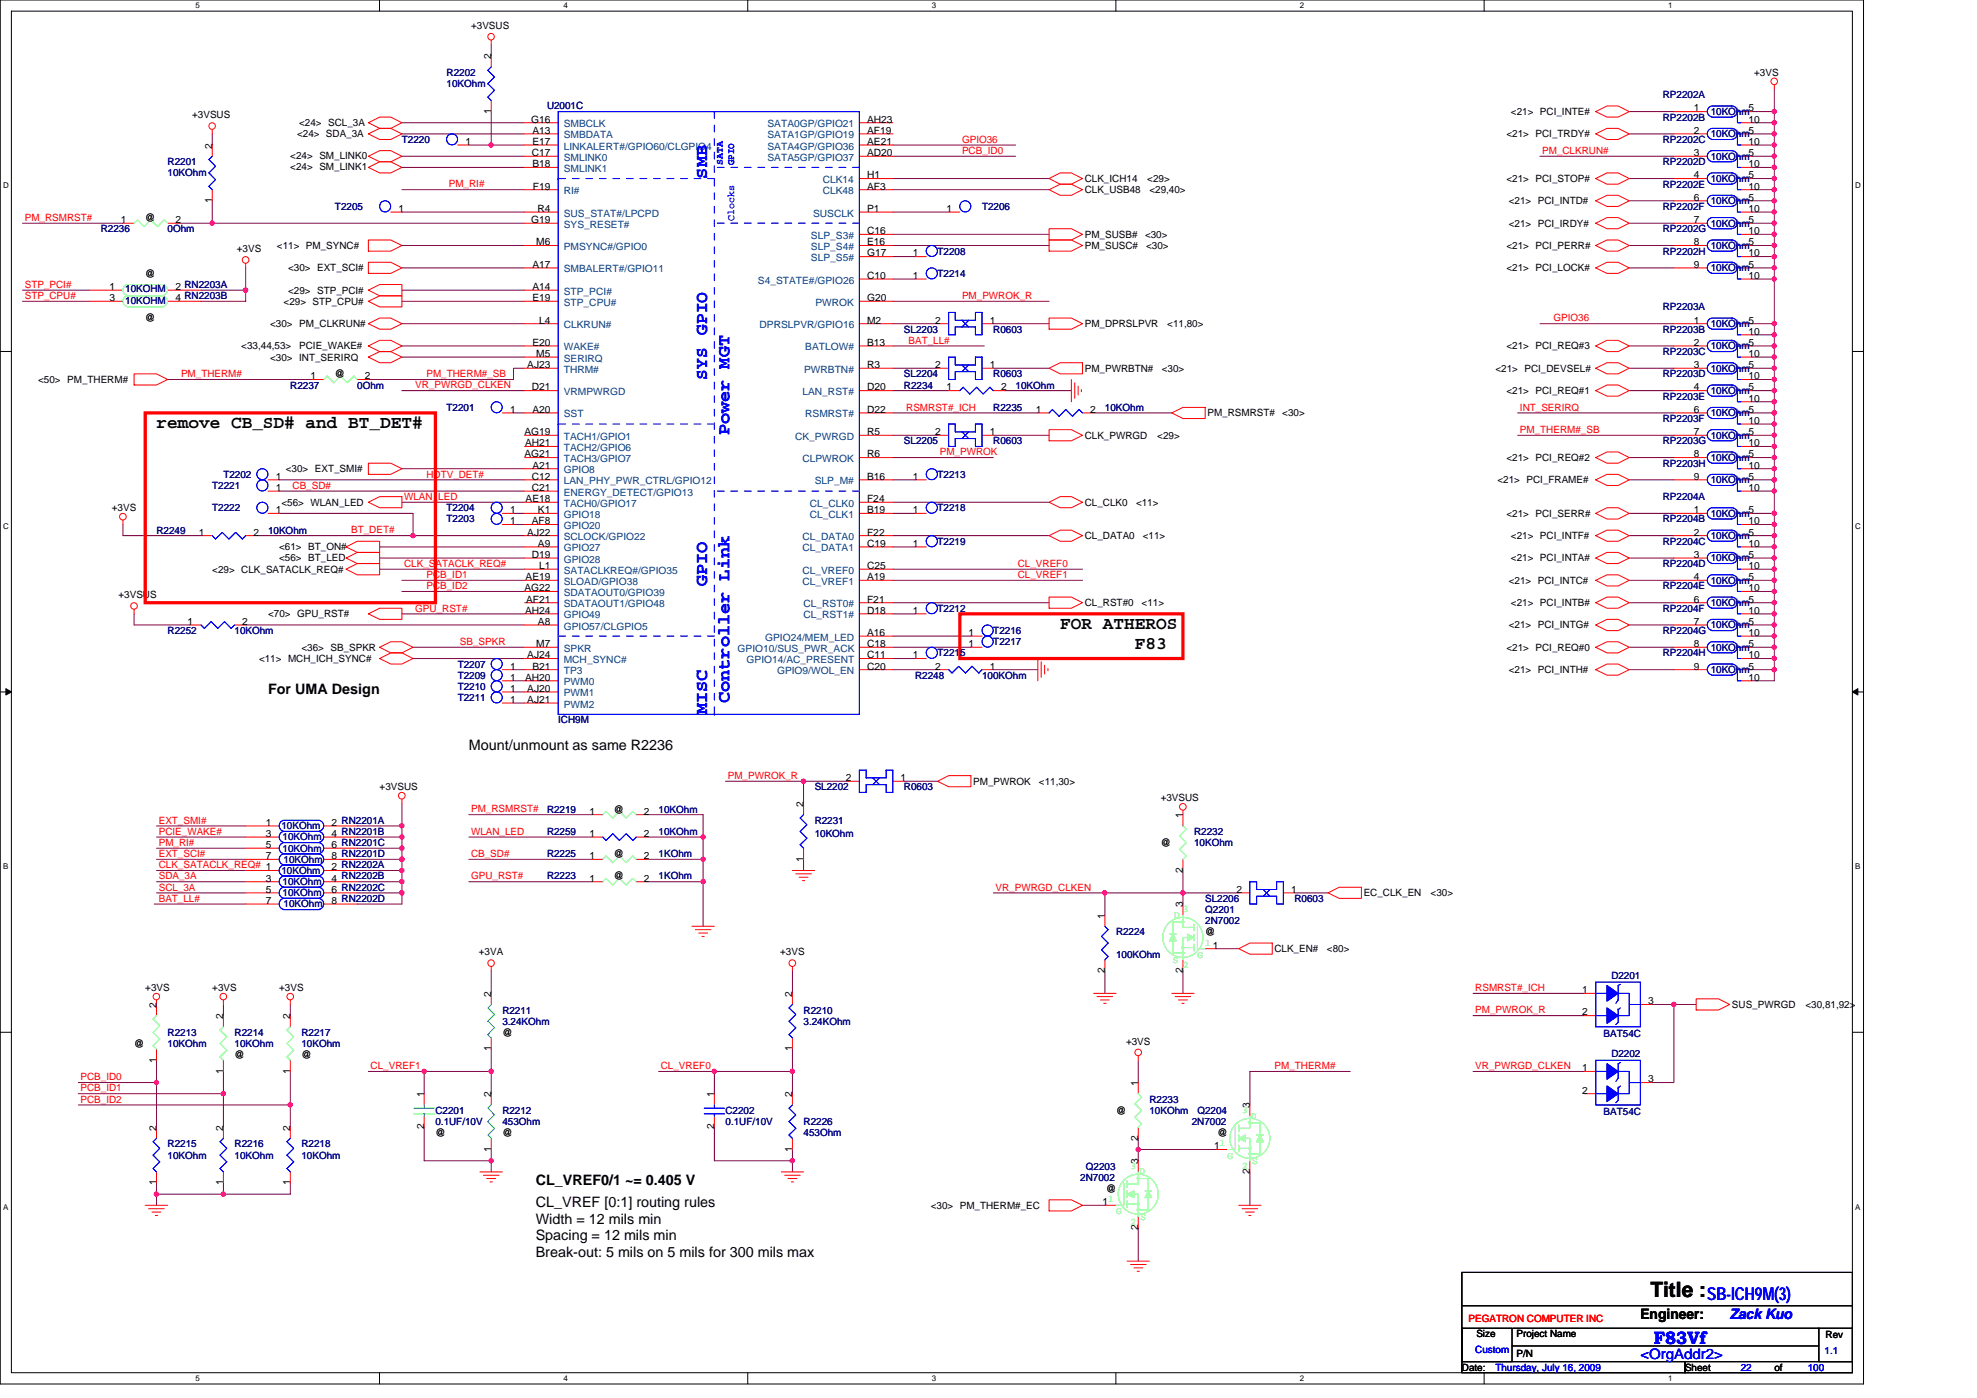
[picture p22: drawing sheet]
<svg xmlns="http://www.w3.org/2000/svg" width="297mm" height="210mm" viewBox="0 0 297 210" stroke-linecap="round" stroke-linejoin="round" font-family="sans-serif">
<defs><g id="words">
<text font-size="3.2" x="248" y="194.9">Title :</text>
<g font-size="2.7" fill="#00f">
<text x="106.2" y="26.8" transform="rotate(-90 106.2 26.8)">SMB</text>
<text x="106.2" y="50.3" transform="rotate(-90 106.2 50.3)">GPIO</text>
<text x="106.2" y="57" transform="rotate(-90 106.2 57)">SYS</text>
<text x="109.6" y="65.4" transform="rotate(-90 109.6 65.4)">Power MGT</text>
<text x="106.2" y="88" transform="rotate(-90 106.2 88)">GPIO</text>
<text x="106.2" y="107.3" transform="rotate(-90 106.2 107.3)">MISC</text>
<text x="109.6" y="105.6" transform="rotate(-90 109.6 105.6)">Controller Link</text>
<text x="256.5" y="195.3">SB-ICH9M(3)</text>
<text x="248.5" y="201.8">F83Vf</text>
</g>
<g font-size="2.7">
<text x="23.5" y="64.3">remove CB_SD# and BT_DET#</text>
<text x="159.3" y="94.4">FOR ATHEROS</text>
<text x="170.5" y="97.5">F83</text>
</g>
<g font-size="2.2">
<text x="40.3" y="104.3">For UMA Design</text>
<text x="70.4" y="112.6">Mount/unmount as same R2236</text>
<text x="80.5" y="178">CL_VREF0/1 ~= 0.405 V</text>
<text x="80.5" y="181.3">CL_VREF [0:1] routing rules</text>
<text x="80.5" y="183.8">Width = 12 mils min</text>
<text x="80.5" y="186.3">Spacing = 12 mils min</text>
<text x="80.5" y="188.8">Break-out: 5 mils on 5 mils for 300 mils max</text>
<text x="246.5" y="198.1">Engineer:</text>
</g>
<g font-size="2.2" fill="#00f">
<text x="259.9" y="198.1">Zack Kuo</text>
<text x="246.5" y="204.1">&lt;OrgAddr2&gt;</text>
</g>
<g font-size="1.5">
<text x="70.8" y="4.4">+3VSUS</text>
<text x="73.8" y="8.9" transform="rotate(-90 73.8 8.9)">2</text>
<text x="263.6" y="11.4">+3VS</text>
<text x="28.9" y="17.8">+3VSUS</text>
<text x="73.8" y="17.1" transform="rotate(-90 73.8 17.1)">1</text>
<text x="227" y="17.3">&lt;21&gt; PCI_INTE#</text>
<text x="254.5" y="16.7">1</text>
<text x="262.7" y="16.7">5</text>
<text x="31.9" y="22.3" transform="rotate(-90 31.9 22.3)">2</text>
<text x="43.6" y="23.8">&lt;24&gt; SM_LINK0</text>
<text x="44.6" y="20.6">&lt;24&gt; SDA_3A</text>
<text x="45" y="18.9">&lt;24&gt; SCL_3A</text>
<text x="69.9" y="21.8">1</text>
<text x="79.8" y="18.4">G16</text>
<text x="79.9" y="23.5">C17</text>
<text x="80" y="20.1">A13</text>
<text x="80" y="21.8">E17</text>
<text x="130.3" y="18.4">AH23</text>
<text x="130.3" y="20.1">AF19</text>
<text x="130.3" y="21.8">AE21</text>
<text x="130.3" y="23.5">AD20</text>
<text x="226.4" y="20.6">&lt;21&gt; PCI_TRDY#</text>
<text x="254.5" y="20.1">2</text>
<text x="254.5" y="23.5">3</text>
<text x="262.7" y="20.1">5</text>
<text x="262.7" y="21.8">10</text>
<text x="262.7" y="18.4">10</text>
<text x="262.7" y="23.5">5</text>
<text x="43.6" y="25.5">&lt;24&gt; SM_LINK1</text>
<text x="80" y="25.1">B18</text>
<text x="80.1" y="28.5">F19</text>
<text x="130.3" y="26.8">H1</text>
<text x="130.3" y="28.5">AF3</text>
<text x="163" y="27.3">CLK_ICH14</text>
<text x="163" y="29">CLK_USB48</text>
<text x="172.4" y="27.3">&lt;29&gt;</text>
<text x="172.7" y="29">&lt;29,40&gt;</text>
<text x="226.4" y="27.3">&lt;21&gt; PCI_STOP#</text>
<text x="254.5" y="26.8">4</text>
<text x="262.7" y="26.8">5</text>
<text x="262.7" y="28.5">10</text>
<text x="262.7" y="25.1">10</text>
<text x="18.1" y="33.5">1</text>
<text x="21.8" y="33.2">@</text>
<text x="26.3" y="33.5">2</text>
<text x="31.9" y="30.5" transform="rotate(-90 31.9 30.5)">1</text>
<text x="59.9" y="31.8">1</text>
<text x="79.8" y="33.5">G19</text>
<text x="80.7" y="31.8">R4</text>
<text x="130.3" y="31.8">P1</text>
<text x="130.3" y="35.2">C16</text>
<text x="142.2" y="31.8">1</text>
<text x="163" y="35.7">PM_SUSB#</text>
<text x="172" y="35.7">&lt;30&gt;</text>
<text x="226.7" y="34">&lt;21&gt; PCI_IRDY#</text>
<text x="226.7" y="30.7">&lt;21&gt; PCI_INTD#</text>
<text x="254.5" y="33.5">7</text>
<text x="254.5" y="30.1">6</text>
<text x="262.7" y="33.5">5</text>
<text x="262.7" y="35.2">10</text>
<text x="262.7" y="30.1">5</text>
<text x="262.7" y="31.8">10</text>
<text x="21.8" y="41.6">@</text>
<text x="35.6" y="37.9">+3VS</text>
<text x="41.6" y="37.4">&lt;11&gt; PM_SYNC#</text>
<text x="43.3" y="40.7">&lt;30&gt; EXT_SCI#</text>
<text x="80" y="40.2">A17</text>
<text x="80.6" y="36.9">M6</text>
<text x="130.3" y="41.9">C10</text>
<text x="130.3" y="36.9">E16</text>
<text x="130.3" y="38.5">G17</text>
<text x="137.2" y="38.5">1</text>
<text x="137.2" y="41.9">1</text>
<text x="163" y="37.4">PM_SUSC#</text>
<text x="172.2" y="37.4">&lt;30&gt;</text>
<text x="226.4" y="37.4">&lt;21&gt; PCI_PERR#</text>
<text x="226.4" y="40.7">&lt;21&gt; PCI_LOCK#</text>
<text x="254.5" y="36.9">8</text>
<text x="254.5" y="40.2">9</text>
<text x="262.7" y="36.9">5</text>
<text x="262.7" y="38.5">10</text>
<text x="262.7" y="40.2">5</text>
<text x="262.7" y="41.9">10</text>
<text x="16.5" y="45.2">3</text>
<text x="16.5" y="43.6">1</text>
<text x="26.3" y="45.2">4 RN2203B</text>
<text x="26.3" y="43.6">2 RN2203A</text>
<text x="42.6" y="45.8">&lt;29&gt; STP_CPU#</text>
<text x="43.3" y="44.1">&lt;29&gt; STP_PCI#</text>
<text x="80" y="43.6">A14</text>
<text x="80" y="45.2">E19</text>
<text x="130.3" y="45.2">G20</text>
<text x="21.8" y="48.3">@</text>
<text x="36.3" y="52.5">&lt;33,44,53&gt;</text>
<text x="40.6" y="49.1">&lt;30&gt; PM_CLKRUN#</text>
<text x="45" y="52.5">PCIE_WAKE#</text>
<text x="80" y="51.9">E20</text>
<text x="80.6" y="53.6">M5</text>
<text x="81" y="48.6">L4</text>
<text x="130.3" y="51.9">B13</text>
<text x="130.3" y="48.6">M2</text>
<text x="140.5" y="48.6">2</text>
<text x="148.7" y="48.6">1</text>
<text x="163" y="49.1">PM_DPRSLPVR</text>
<text x="175.4" y="49.1">&lt;11,80&gt;</text>
<text x="226.4" y="52.5">&lt;21&gt; PCI_REQ#3</text>
<text x="254.5" y="48.6">1</text>
<text x="254.5" y="51.9">2</text>
<text x="262.7" y="48.6">5</text>
<text x="262.7" y="50.3">10</text>
<text x="262.7" y="51.9">5</text>
<text x="262.7" y="53.6">10</text>
<text x="5.7" y="57.5">&lt;50&gt; PM_THERM#</text>
<text x="40.6" y="54.2">&lt;30&gt; INT_SERIRQ</text>
<text x="46.6" y="57">1</text>
<text x="50.3" y="56.7">@</text>
<text x="54.8" y="57">2</text>
<text x="79.2" y="55.3">AJ23</text>
<text x="79.9" y="58.7">D21</text>
<text x="130.3" y="58.7">D20</text>
<text x="130.3" y="55.3">R3</text>
<text x="140.5" y="55.3">2</text>
<text x="142.2" y="58.7">1</text>
<text x="148.7" y="55.3">1</text>
<text x="150.4" y="58.7">2</text>
<text x="163" y="55.8">PM_PWRBTN#</text>
<text x="174.6" y="55.8">&lt;30&gt;</text>
<text x="224.7" y="55.8">&lt;21&gt; PCI_DEVSEL#</text>
<text x="226.4" y="59.2">&lt;21&gt; PCI_REQ#1</text>
<text x="254.5" y="55.3">3</text>
<text x="254.5" y="58.7">4</text>
<text x="262.7" y="55.3">5</text>
<text x="262.7" y="57">10</text>
<text x="262.7" y="58.7">5</text>
<text x="76.6" y="62">1</text>
<text x="78.8" y="65.4">AG19</text>
<text x="80" y="62">A20</text>
<text x="130.3" y="62">D22</text>
<text x="130.3" y="65.4">R5</text>
<text x="140.5" y="65.4">2</text>
<text x="148.7" y="65.4">1</text>
<text x="155.6" y="62">1</text>
<text x="163" y="65.9">CLK_PWRGD</text>
<text x="163.8" y="62">2</text>
<text x="173.9" y="65.9">&lt;29&gt;</text>
<text x="181.4" y="62.5">PM_RSMRST#</text>
<text x="192.7" y="62.5">&lt;30&gt;</text>
<text x="254.5" y="65.4">7</text>
<text x="254.5" y="62">6</text>
<text x="262.7" y="65.4">5</text>
<text x="262.7" y="62">5</text>
<text x="262.7" y="63.7">10</text>
<text x="262.7" y="60.3">10</text>
<text x="42.9" y="70.9">&lt;30&gt; EXT_SMI#</text>
<text x="78.8" y="68.7">AG21</text>
<text x="78.9" y="67">AH21</text>
<text x="80" y="70.4">A21</text>
<text x="130.3" y="68.7">R6</text>
<text x="226.4" y="69.2">&lt;21&gt; PCI_REQ#2</text>
<text x="254.5" y="68.7">8</text>
<text x="262.7" y="68.7">5</text>
<text x="262.7" y="70.4">10</text>
<text x="262.7" y="67">10</text>
<text x="16.8" y="76.8">+3VS</text>
<text x="41.4" y="73.7">1</text>
<text x="41.4" y="72.1">1</text>
<text x="41.4" y="77.1">1</text>
<text x="42.3" y="75.9">&lt;56&gt; WLAN_LED</text>
<text x="76.6" y="77.1">1</text>
<text x="79" y="75.4">AE18</text>
<text x="79.9" y="72.1">C12</text>
<text x="79.9" y="73.7">C21</text>
<text x="80.8" y="77.1">K1</text>
<text x="130.3" y="72.1">B16</text>
<text x="130.3" y="75.4">F24</text>
<text x="130.3" y="77.1">B19</text>
<text x="137.2" y="72.1">1</text>
<text x="137.2" y="77.1">1</text>
<text x="163" y="75.9">CL_CLK0</text>
<text x="170.7" y="75.9">&lt;11&gt;</text>
<text x="225" y="72.6">&lt;21&gt; PCI_FRAME#</text>
<text x="226.4" y="77.6">&lt;21&gt; PCI_SERR#</text>
<text x="254.5" y="77.1">1</text>
<text x="254.5" y="72.1">9</text>
<text x="262.7" y="77.1">5</text>
<text x="262.7" y="72.1">5</text>
<text x="262.7" y="73.7">10</text>
<text x="29.9" y="80.4">1</text>
<text x="38.1" y="80.4">2</text>
<text x="41.9" y="82.7">&lt;61&gt; BT_ON#</text>
<text x="76.6" y="78.8">1</text>
<text x="79.2" y="80.4">AJ22</text>
<text x="79.9" y="83.8">D19</text>
<text x="79.9" y="78.8">AF8</text>
<text x="80.8" y="82.1">A9</text>
<text x="130.3" y="80.4">F22</text>
<text x="130.3" y="82.1">C19</text>
<text x="137.2" y="82.1">1</text>
<text x="163" y="81">CL_DATA0</text>
<text x="171.7" y="81">&lt;11&gt;</text>
<text x="227" y="81">&lt;21&gt; PCI_INTF#</text>
<text x="254.5" y="80.4">2</text>
<text x="254.5" y="83.8">3</text>
<text x="262.7" y="78.8">10</text>
<text x="262.7" y="80.4">5</text>
<text x="262.7" y="82.1">10</text>
<text x="262.7" y="83.8">5</text>
<text x="17.8" y="89.9">+3VSUS</text>
<text x="31.9" y="86">&lt;29&gt; CLK_SATACLK_REQ#</text>
<text x="41.9" y="84.3">&lt;56&gt; BT_LED</text>
<text x="78.8" y="88.8">AG22</text>
<text x="79" y="87.1">AE19</text>
<text x="81" y="85.5">L1</text>
<text x="130.3" y="85.5">C25</text>
<text x="130.3" y="87.1">A19</text>
<text x="226.7" y="87.7">&lt;21&gt; PCI_INTC#</text>
<text x="227" y="84.3">&lt;21&gt; PCI_INTA#</text>
<text x="254.5" y="87.1">4</text>
<text x="262.7" y="87.1">5</text>
<text x="262.7" y="88.8">10</text>
<text x="262.7" y="85.5">10</text>
<text x="28.2" y="93.9">1</text>
<text x="36.4" y="93.9">2</text>
<text x="40.3" y="92.7">&lt;70&gt; GPU_RST#</text>
<text x="78.9" y="92.2">AH24</text>
<text x="79.1" y="90.5">AF21</text>
<text x="80.8" y="93.9">A8</text>
<text x="130.3" y="95.5">A16</text>
<text x="130.3" y="90.5">F21</text>
<text x="130.3" y="92.2">D18</text>
<text x="137.2" y="92.2">1</text>
<text x="145.5" y="95.5">1</text>
<text x="163" y="91">CL_RST#0</text>
<text x="171.5" y="91">&lt;11&gt;</text>
<text x="226.7" y="94.4">&lt;21&gt; PCI_INTG#</text>
<text x="227" y="91">&lt;21&gt; PCI_INTB#</text>
<text x="254.5" y="93.9">7</text>
<text x="254.5" y="90.5">6</text>
<text x="262.7" y="93.9">5</text>
<text x="262.7" y="95.5">10</text>
<text x="262.7" y="90.5">5</text>
<text x="262.7" y="92.2">10</text>
<text x="38.9" y="99.4">&lt;11&gt; MCH_ICH_SYNC#</text>
<text x="45.3" y="97.7">&lt;36&gt; SB_SPKR</text>
<text x="76.6" y="100.6">1</text>
<text x="79.2" y="98.9">AJ24</text>
<text x="80" y="100.6">B21</text>
<text x="80.6" y="97.2">M7</text>
<text x="130.3" y="98.9">C11</text>
<text x="130.3" y="97.2">C18</text>
<text x="130.3" y="100.6">C20</text>
<text x="137.2" y="98.9">1</text>
<text x="140.5" y="100.6">2</text>
<text x="145.5" y="97.2">1</text>
<text x="148.7" y="100.6">1</text>
<text x="226.4" y="97.7">&lt;21&gt; PCI_REQ#0</text>
<text x="226.7" y="101.1">&lt;21&gt; PCI_INTH#</text>
<text x="254.5" y="97.2">8</text>
<text x="254.5" y="100.6">9</text>
<text x="262.7" y="97.2">5</text>
<text x="262.7" y="98.9">10</text>
<text x="262.7" y="100.6">5</text>
<text x="76.6" y="103.9">1</text>
<text x="76.6" y="102.2">1</text>
<text x="76.6" y="105.6">1</text>
<text x="78.9" y="102.2">AH20</text>
<text x="79.2" y="105.6">AJ21</text>
<text x="79.2" y="103.9">AJ20</text>
<text x="262.7" y="102.2">10</text>
<text x="57" y="118.7">+3VSUS</text>
<text x="127.1" y="117.3">2</text>
<text x="135.3" y="117.3">1</text>
<text x="146.2" y="117.9">PM_PWROK</text>
<text x="156.1" y="117.9">&lt;11,30&gt;</text>
<text x="39.9" y="124">1</text>
<text x="39.9" y="125.7">3</text>
<text x="49.8" y="124">2 RN2201A</text>
<text x="49.8" y="125.7">4 RN2201B</text>
<text x="88.6" y="125.7">1</text>
<text x="88.6" y="122.3">1</text>
<text x="92.2" y="122">@</text>
<text x="96.7" y="125.7">2</text>
<text x="96.7" y="122.3">2</text>
<text x="120.7" y="121.2" transform="rotate(-90 120.7 121.2)">2</text>
<text x="174.4" y="120.4">+3VSUS</text>
<text x="177.7" y="122.9" transform="rotate(-90 177.7 122.9)">1</text>
<text x="39.9" y="127.4">5</text>
<text x="39.9" y="129.1">7</text>
<text x="49.8" y="127.4">6 RN2201C</text>
<text x="49.8" y="130.7">2 RN2202A</text>
<text x="49.8" y="129.1">8 RN2201D</text>
<text x="88.6" y="129.1">1</text>
<text x="92.2" y="128.8">@</text>
<text x="96.7" y="129.1">2</text>
<text x="120.7" y="129.4" transform="rotate(-90 120.7 129.4)">1</text>
<text x="174.4" y="127.1">@</text>
<text x="177.7" y="131.1" transform="rotate(-90 177.7 131.1)">2</text>
<text x="39.9" y="134.1">5</text>
<text x="39.9" y="135.8">7</text>
<text x="39.9" y="132.4">3</text>
<text x="49.8" y="134.1">6 RN2202C</text>
<text x="49.8" y="135.8">8 RN2202D</text>
<text x="49.8" y="132.4">4 RN2202B</text>
<text x="88.6" y="132.4">1</text>
<text x="92.2" y="132.1">@</text>
<text x="96.7" y="132.4">2</text>
<text x="166" y="138" transform="rotate(-90 166 138)">1</text>
<text x="177.7" y="136.3" transform="rotate(-90 177.7 136.3)">3</text>
<text x="185.8" y="134.1">2</text>
<text x="194" y="134.1">1</text>
<text x="204.9" y="134.6">EC_CLK_EN</text>
<text x="214.9" y="134.6">&lt;30&gt;</text>
<text x="71.9" y="143.5">+3VA</text>
<text x="117.2" y="143.5">+3VS</text>
<text x="181.1" y="140.5">@</text>
<text x="182.2" y="142.5">1</text>
<text x="191.5" y="143">CLK_EN#</text>
<text x="199.4" y="143">&lt;80&gt;</text>
<text x="21.8" y="148.9">+3VS</text>
<text x="31.9" y="148.9">+3VS</text>
<text x="41.9" y="148.9">+3VS</text>
<text x="73.8" y="149.7" transform="rotate(-90 73.8 149.7)">2</text>
<text x="119" y="149.7" transform="rotate(-90 119 149.7)">2</text>
<text x="166" y="146.2" transform="rotate(-90 166 146.2)">2</text>
<text x="177.7" y="146.2" transform="rotate(-90 177.7 146.2)">2</text>
<text x="237.7" y="149.2">1</text>
<text x="23.5" y="151.4" transform="rotate(-90 23.5 151.4)">2</text>
<text x="33.5" y="153.1" transform="rotate(-90 33.5 153.1)">2</text>
<text x="43.6" y="153.1" transform="rotate(-90 43.6 153.1)">2</text>
<text x="75.5" y="155.6">@</text>
<text x="237.7" y="152.5">2</text>
<text x="247.6" y="150.9">3</text>
<text x="260.2" y="151.4">SUS_PWRGD</text>
<text x="271.3" y="151.4">&lt;30,81,92&gt;</text>
<text x="20.1" y="157.2">@</text>
<text x="23.5" y="159.6" transform="rotate(-90 23.5 159.6)">1</text>
<text x="33.5" y="161.3" transform="rotate(-90 33.5 161.3)">1</text>
<text x="35.2" y="158.9">@</text>
<text x="43.6" y="161.3" transform="rotate(-90 43.6 161.3)">1</text>
<text x="45.3" y="158.9">@</text>
<text x="73.8" y="157.9" transform="rotate(-90 73.8 157.9)">1</text>
<text x="119" y="157.9" transform="rotate(-90 119 157.9)">1</text>
<text x="169.2" y="156.9">+3VS</text>
<text x="237.7" y="160.9">1</text>
<text x="63.7" y="164.8" transform="rotate(-90 63.7 164.8)">1</text>
<text x="73.8" y="164.8" transform="rotate(-90 73.8 164.8)">2</text>
<text x="107.3" y="164.8" transform="rotate(-90 107.3 164.8)">1</text>
<text x="119" y="164.8" transform="rotate(-90 119 164.8)">2</text>
<text x="167.7" y="167.3">@</text>
<text x="171" y="163.1" transform="rotate(-90 171 163.1)">1</text>
<text x="187.8" y="166.5" transform="rotate(-90 187.8 166.5)">3</text>
<text x="237.7" y="164.3">2</text>
<text x="247.6" y="162.6">3</text>
<text x="23.5" y="169.8" transform="rotate(-90 23.5 169.8)">2</text>
<text x="33.5" y="169.8" transform="rotate(-90 33.5 169.8)">2</text>
<text x="43.6" y="169.8" transform="rotate(-90 43.6 169.8)">2</text>
<text x="63.7" y="169.7" transform="rotate(-90 63.7 169.7)">2</text>
<text x="65.4" y="170.7">@</text>
<text x="73.8" y="173" transform="rotate(-90 73.8 173)">1</text>
<text x="75.5" y="170.7">@</text>
<text x="107.3" y="169.7" transform="rotate(-90 107.3 169.7)">2</text>
<text x="119" y="173" transform="rotate(-90 119 173)">1</text>
<text x="171" y="171.3" transform="rotate(-90 171 171.3)">2</text>
<text x="182.4" y="172.6">1</text>
<text x="182.9" y="170.7">@</text>
<text x="23.5" y="178" transform="rotate(-90 23.5 178)">1</text>
<text x="33.5" y="178" transform="rotate(-90 33.5 178)">1</text>
<text x="43.6" y="178" transform="rotate(-90 43.6 178)">1</text>
<text x="166.2" y="179">@</text>
<text x="171" y="174.9" transform="rotate(-90 171 174.9)">3</text>
<text x="187.8" y="176.4" transform="rotate(-90 187.8 176.4)">2</text>
<text x="139.8" y="181.6">&lt;30&gt; PM_THERM#_EC</text>
<text x="165.7" y="181">1</text>
<text x="171" y="184.7" transform="rotate(-90 171 184.7)">2</text>
<text x="221.8" y="200.9">Size</text>
<text x="227.9" y="200.9">Project Name</text>
<text x="227.9" y="203.9">P/N</text>
<text x="274.3" y="201">Rev</text>
<text x="219.6" y="205.9">Date:</text>
<text x="253.2" y="205.9">Sheet</text>
<text x="266.6" y="205.9">of</text>
</g>
<g font-size="1.5" fill="#000080">
<text x="67.1" y="11.4">R2202</text>
<text x="67.1" y="13.1">10KOhm</text>
<text x="82.2" y="16.4">U2001C</text>
<text x="249.8" y="14.8">RP2202A</text>
<text x="257" y="17.3">10KOhm</text>
<text x="60.4" y="21.5">T2220</text>
<text x="249.8" y="18.1">RP2202B</text>
<text x="249.8" y="21.5">RP2202C</text>
<text x="257" y="20.6">10KOhm</text>
<text x="257" y="24">10KOhm</text>
<text x="25.2" y="24.8">R2201</text>
<text x="25.2" y="26.5">10KOhm</text>
<text x="249.8" y="24.8">RP2202D</text>
<text x="249.8" y="28.2">RP2202E</text>
<text x="257" y="27.3">10KOhm</text>
<text x="15.1" y="34.9">R2236</text>
<text x="25.2" y="34.9">0Ohm</text>
<text x="50.3" y="31.5">T2205</text>
<text x="147.5" y="31.5">T2206</text>
<text x="249.8" y="31.5">RP2202F</text>
<text x="249.8" y="34.9">RP2202G</text>
<text x="257" y="34">10KOhm</text>
<text x="257" y="30.7">10KOhm</text>
<text x="140.9" y="38.2">T2208</text>
<text x="140.9" y="41.6">T2214</text>
<text x="249.8" y="38.2">RP2202H</text>
<text x="257" y="37.4">10KOhm</text>
<text x="257" y="40.7">10KOhm</text>
<text x="18.8" y="45.6">10KOHM</text>
<text x="18.8" y="43.9">10KOHM</text>
<text x="249.8" y="46.6">RP2203A</text>
<text x="135.8" y="50">SL2203</text>
<text x="149.2" y="50">R0603</text>
<text x="249.8" y="50">RP2203B</text>
<text x="249.8" y="53.3">RP2203C</text>
<text x="257" y="49.1">10KOhm</text>
<text x="257" y="52.5">10KOhm</text>
<text x="43.6" y="58.4">R2237</text>
<text x="53.7" y="58.4">0Ohm</text>
<text x="135.8" y="58.4">R2234</text>
<text x="135.8" y="56.7">SL2204</text>
<text x="149.2" y="56.7">R0603</text>
<text x="152.6" y="58.4">10KOhm</text>
<text x="249.8" y="56.7">RP2203D</text>
<text x="257" y="55.8">10KOhm</text>
<text x="257" y="59.2">10KOhm</text>
<text x="67.1" y="61.7">T2201</text>
<text x="149.2" y="61.7">R2235</text>
<text x="166" y="61.7">10KOhm</text>
<text x="249.8" y="63.4">RP2203F</text>
<text x="249.8" y="60">RP2203E</text>
<text x="257" y="65.9">10KOhm</text>
<text x="257" y="62.5">10KOhm</text>
<text x="33.6" y="71.8">T2202</text>
<text x="135.8" y="66.7">SL2205</text>
<text x="140.9" y="71.8">T2213</text>
<text x="149.2" y="66.7">R0603</text>
<text x="249.8" y="66.7">RP2203G</text>
<text x="249.8" y="70.1">RP2203H</text>
<text x="257" y="69.2">10KOhm</text>
<text x="31.9" y="73.4">T2221</text>
<text x="31.9" y="76.8">T2222</text>
<text x="67.1" y="76.8">T2204</text>
<text x="140.9" y="76.8">T2218</text>
<text x="249.8" y="75.1">RP2204A</text>
<text x="257" y="77.6">10KOhm</text>
<text x="257" y="72.6">10KOhm</text>
<text x="23.5" y="80.1">R2249</text>
<text x="40.3" y="80.1">10KOhm</text>
<text x="67.1" y="78.5">T2203</text>
<text x="140.9" y="81.8">T2219</text>
<text x="249.8" y="78.5">RP2204B</text>
<text x="249.8" y="81.8">RP2204C</text>
<text x="257" y="81">10KOhm</text>
<text x="249.8" y="88.5">RP2204E</text>
<text x="249.8" y="85.2">RP2204D</text>
<text x="257" y="87.7">10KOhm</text>
<text x="257" y="84.3">10KOhm</text>
<text x="25.2" y="95.2">R2252</text>
<text x="35.2" y="95.2">10KOhm</text>
<text x="140.9" y="91.9">T2212</text>
<text x="149.2" y="95.2">T2216</text>
<text x="249.8" y="95.2">RP2204G</text>
<text x="249.8" y="91.9">RP2204F</text>
<text x="257" y="94.4">10KOhm</text>
<text x="257" y="91">10KOhm</text>
<text x="68.8" y="100.3">T2207</text>
<text x="68.8" y="101.9">T2209</text>
<text x="137.5" y="101.9">R2248</text>
<text x="140.9" y="98.6">T2215</text>
<text x="147.5" y="101.9">100KOhm</text>
<text x="149.2" y="96.9">T2217</text>
<text x="249.8" y="98.6">RP2204H</text>
<text x="257" y="97.7">10KOhm</text>
<text x="257" y="101.1">10KOhm</text>
<text x="68.8" y="103.6">T2210</text>
<text x="68.8" y="105.3">T2211</text>
<text x="83.9" y="108.6">ICH9M</text>
<text x="122.4" y="118.7">SL2202</text>
<text x="135.8" y="118.7">R0603</text>
<text x="42.3" y="124.6">10KOhm</text>
<text x="82.2" y="125.4">R2259</text>
<text x="82.2" y="122">R2219</text>
<text x="98.9" y="125.4">10KOhm</text>
<text x="98.9" y="122">10KOhm</text>
<text x="122.4" y="123.7">R2231</text>
<text x="122.4" y="125.7">10KOhm</text>
<text x="179.4" y="125.4">R2232</text>
<text x="42.3" y="131.3">10KOhm</text>
<text x="42.5" y="126.2">10KOhm</text>
<text x="42.5" y="127.9">10KOhm</text>
<text x="42.6" y="129.6">10KOhm</text>
<text x="82.2" y="128.8">R2225</text>
<text x="98.9" y="128.8">1KOhm</text>
<text x="179.4" y="127.1">10KOhm</text>
<text x="42.5" y="134.6">10KOhm</text>
<text x="42.5" y="132.9">10KOhm</text>
<text x="42.6" y="136.3">10KOhm</text>
<text x="82.2" y="132.1">R2223</text>
<text x="98.9" y="132.1">1KOhm</text>
<text x="181.1" y="137.1">Q2201</text>
<text x="181.1" y="135.5">SL2206</text>
<text x="194.5" y="135.5">R0603</text>
<text x="167.7" y="140.5">R2224</text>
<text x="167.7" y="143.8">100KOhm</text>
<text x="181.1" y="138.8">2N7002</text>
<text x="242.1" y="147">D2201</text>
<text x="25.2" y="155.6">R2213</text>
<text x="35.2" y="155.6">R2214</text>
<text x="45.3" y="155.6">R2217</text>
<text x="75.5" y="152.2">R2211</text>
<text x="75.5" y="153.9">3.24KOhm</text>
<text x="120.7" y="152.2">R2210</text>
<text x="120.7" y="153.9">3.24KOhm</text>
<text x="240.9" y="155.7">BAT54C</text>
<text x="25.2" y="157.2">10KOhm</text>
<text x="35.2" y="157.2">10KOhm</text>
<text x="45.3" y="157.2">10KOhm</text>
<text x="242.1" y="158.8">D2202</text>
<text x="65.4" y="167.3">C2201</text>
<text x="75.5" y="167.3">R2212</text>
<text x="109" y="167.3">C2202</text>
<text x="172.7" y="165.6">R2233</text>
<text x="172.7" y="167.3">10KOhm</text>
<text x="179.9" y="167.3">Q2204</text>
<text x="240.9" y="167.5">BAT54C</text>
<text x="25.2" y="172.3">R2215</text>
<text x="35.2" y="172.3">R2216</text>
<text x="45.3" y="172.3">R2218</text>
<text x="65.4" y="169">0.1UF/10V</text>
<text x="75.5" y="169">453Ohm</text>
<text x="109" y="169">0.1UF/10V</text>
<text x="120.7" y="169">R2226</text>
<text x="120.7" y="170.7">453Ohm</text>
<text x="179.1" y="169">2N7002</text>
<text x="25.2" y="174">10KOhm</text>
<text x="35.2" y="174">10KOhm</text>
<text x="45.3" y="174">10KOhm</text>
<text x="162.3" y="177.4">2N7002</text>
<text x="163.1" y="175.7">Q2203</text>
</g>
<g font-size="1.5" fill="#004080">
<text x="84.7" y="19.1">SMBCLK</text>
<text x="84.7" y="20.8">SMBDATA</text>
<text x="84.7" y="22.5">LINKALERT#/GPIO60/CLGPIO4</text>
<text x="115.3" y="19.1">SATA0GP/GPIO21</text>
<text x="115.3" y="20.8">SATA1GP/GPIO19</text>
<text x="115.3" y="22.5">SATA4GP/GPIO36</text>
<text x="84.7" y="24.2">SMLINK0</text>
<text x="84.7" y="25.8">SMLINK1</text>
<text x="84.7" y="29.2">RI#</text>
<text x="115.3" y="24.2">SATA5GP/GPIO37</text>
<text x="123.6" y="27.5">CLK14</text>
<text x="123.6" y="29.2">CLK48</text>
<text x="84.7" y="32.5">SUS_STAT#/LPCPD</text>
<text x="84.7" y="34.2">SYS_RESET#</text>
<text x="121.8" y="35.9">SLP_S3#</text>
<text x="122.2" y="32.5">SUSCLK</text>
<text x="84.7" y="37.5">PMSYNC#/GPIO0</text>
<text x="84.7" y="40.9">SMBALERT#/GPIO11</text>
<text x="121.8" y="37.5">SLP_S4#</text>
<text x="121.8" y="39.2">SLP_S5#</text>
<text x="84.7" y="44.3">STP_PCI#</text>
<text x="84.7" y="45.9">STP_CPU#</text>
<text x="113.9" y="42.6">S4_STATE#/GPIO26</text>
<text x="122.5" y="45.9">PWROK</text>
<text x="84.7" y="49.3">CLKRUN#</text>
<text x="84.7" y="52.6">WAKE#</text>
<text x="114.1" y="49.3">DPRSLPVR/GPIO16</text>
<text x="121" y="52.6">BATLOW#</text>
<text x="84.7" y="54.3">SERIRQ</text>
<text x="84.7" y="56">THRM#</text>
<text x="84.7" y="59.4">VRMPWRGD</text>
<text x="120.6" y="59.4">LAN_RST#</text>
<text x="120.8" y="56">PWRBTN#</text>
<text x="84.7" y="62.7">SST</text>
<text x="121" y="62.7">RSMRST#</text>
<text x="84.7" y="66.1">TACH1/GPIO1</text>
<text x="84.7" y="67.7">TACH2/GPIO6</text>
<text x="84.7" y="69.4">TACH3/GPIO7</text>
<text x="84.7" y="71.1">GPIO8</text>
<text x="119.5" y="66.1">CK_PWRGD</text>
<text x="120.6" y="69.4">CLPWROK</text>
<text x="84.7" y="72.7">LAN_PHY_PWR_CTRL/GPIO12</text>
<text x="84.7" y="76.1">TACH0/GPIO17</text>
<text x="84.7" y="77.8">GPIO18</text>
<text x="84.7" y="74.4">ENERGY_DETECT/GPIO13</text>
<text x="121.7" y="76.1">CL_CLK0</text>
<text x="121.7" y="77.8">CL_CLK1</text>
<text x="122.4" y="72.7">SLP_M#</text>
<text x="84.7" y="81.1">SCLOCK/GPIO22</text>
<text x="84.7" y="82.8">GPIO27</text>
<text x="84.7" y="79.5">GPIO20</text>
<text x="120.6" y="81.1">CL_DATA0</text>
<text x="120.6" y="82.8">CL_DATA1</text>
<text x="84.7" y="86.2">SATACLKREQ#/GPIO35</text>
<text x="84.7" y="87.8">SLOAD/GPIO38</text>
<text x="84.7" y="89.5">SDATAOUT0/GPIO39</text>
<text x="84.7" y="84.5">GPIO28</text>
<text x="120.6" y="86.2">CL_VREF0</text>
<text x="120.6" y="87.8">CL_VREF1</text>
<text x="84.7" y="91.2">SDATAOUT1/GPIO48</text>
<text x="84.7" y="92.9">GPIO49</text>
<text x="84.7" y="94.6">GPIO57/CLGPIO5</text>
<text x="120.7" y="91.2">CL_RST0#</text>
<text x="120.7" y="92.9">CL_RST1#</text>
<text x="84.7" y="97.9">SPKR</text>
<text x="84.7" y="101.3">TP3</text>
<text x="84.7" y="99.6">MCH_SYNC#</text>
<text x="110.8" y="97.9">GPIO10/SUS_PWR_ACK</text>
<text x="112.2" y="99.6">GPIO14/AC_PRESENT</text>
<text x="115" y="96.2">GPIO24/MEM_LED</text>
<text x="116.8" y="101.3">GPIO9/WOL_EN</text>
<text x="84.7" y="106.3">PWM2</text>
<text x="84.7" y="102.9">PWM0</text>
<text x="84.7" y="104.6">PWM1</text>
</g>
<g font-size="1.5" fill="#f00">
<text x="144.5" y="23.1">PCB_ID0</text>
<text x="144.5" y="21.4">GPIO36</text>
<text x="231.7" y="23.1">PM_CLKRUN#</text>
<text x="67.4" y="28.2">PM_RI#</text>
<text x="3.7" y="33.2">PM_RSMRST#</text>
<text x="3.7" y="44.9">STP_CPU#</text>
<text x="3.7" y="43.2">STP_PCI#</text>
<text x="144.5" y="44.9">PM_PWROK_R</text>
<text x="136.5" y="51.6">BAT_LL#</text>
<text x="233.4" y="48.3">GPIO36</text>
<text x="27.2" y="56.7">PM_THERM#</text>
<text x="62.4" y="58.3">VR_PWRGD_CLKEN</text>
<text x="64.1" y="56.7">PM_THERM#_SB</text>
<text x="136.2" y="61.7">RSMRST#_ICH</text>
<text x="228.4" y="61.7">INT_SERIRQ</text>
<text x="228.4" y="65">PM_THERM#_SB</text>
<text x="64.1" y="71.7">HDTV_DET#</text>
<text x="141.2" y="68.4">PM_PWROK</text>
<text x="44" y="73.4">CB_SD#</text>
<text x="60.7" y="75.1">WLAN_LED</text>
<text x="52.8" y="80.1">BT_DET#</text>
<text x="60.7" y="85.2">CLK_SATACLK_REQ#</text>
<text x="64.1" y="86.8">PCB_ID1</text>
<text x="64.1" y="88.5">PCB_ID2</text>
<text x="152.9" y="85.2">CL_VREF0</text>
<text x="152.9" y="86.8">CL_VREF1</text>
<text x="62.4" y="91.9">GPU_RST#</text>
<text x="69.1" y="96.9">SB_SPKR</text>
<text x="109.3" y="117">PM_PWROK_R</text>
<text x="23.9" y="125.4">PCIE_WAKE#</text>
<text x="23.9" y="123.7">EXT_SMI#</text>
<text x="70.8" y="122">PM_RSMRST#</text>
<text x="70.8" y="125.4">WLAN_LED</text>
<text x="23.9" y="130.4">CLK_SATACLK_REQ# 1</text>
<text x="23.9" y="127.1">PM_RI#</text>
<text x="23.9" y="128.7">EXT_SCI#</text>
<text x="70.8" y="128.7">CB_SD#</text>
<text x="23.9" y="133.8">SCL_3A</text>
<text x="23.9" y="135.4">BAT_LL#</text>
<text x="23.9" y="132.1">SDA_3A</text>
<text x="70.8" y="132.1">GPU_RST#</text>
<text x="149.6" y="133.8">VR_PWRGD_CLKEN</text>
<text x="221.7" y="148.9">RSMRST#_ICH</text>
<text x="221.7" y="152.2">PM_PWROK_R</text>
<text x="55.7" y="160.6">CL_VREF1</text>
<text x="99.3" y="160.6">CL_VREF0</text>
<text x="191.5" y="160.6">PM_THERM#</text>
<text x="221.7" y="160.6">VR_PWRGD_CLKEN</text>
<text x="12.1" y="162.3">PCB_ID0</text>
<text x="12.1" y="163.9">PCB_ID1</text>
<text x="12.1" y="165.6">PCB_ID2</text>
<text x="220.7" y="198.5">PEGATRON COMPUTER INC</text>
</g>
<g font-size="1.5" fill="#00f">
<text x="108.6" y="24.8" transform="rotate(-90 108.6 24.8)">SATA</text>
<text x="110.3" y="24.8" transform="rotate(-90 110.3 24.8)">GPIO</text>
<text x="110.3" y="33.2" transform="rotate(-90 110.3 33.2)">Clocks</text>
<text x="221.7" y="203.2">Custom</text>
<text x="274.1" y="203.3">1.1</text>
<text x="224.7" y="205.9">Thursday, July 16, 2009</text>
<text x="261.6" y="205.9">22</text>
<text x="271.6" y="205.9">100</text>
</g>
<g font-size="1.5" fill="#80ff80">
<text x="176.4" y="137.8">D</text>
<text x="177.7" y="137">3</text>
<text x="179.9" y="143.9">G</text>
<text x="181.1" y="142">1</text>
<text x="176.2" y="144.7">S</text>
<text x="177.7" y="145.4">2</text>
<text x="186.6" y="167.2">3</text>
<text x="188" y="168">D</text>
<text x="183.3" y="172.2">1</text>
<text x="169.9" y="175.6">3</text>
<text x="171.2" y="176.4">D</text>
<text x="184.4" y="174">G</text>
<text x="186.6" y="175.6">2</text>
<text x="188.1" y="174.9">S</text>
<text x="166.5" y="180.6">1</text>
<text x="167.7" y="182.4">G</text>
<text x="169.9" y="183.9">2</text>
<text x="171.4" y="183.3">S</text>
</g>
<g font-size="1.2">
<text x="29.4" y="1.3">5</text>
<text x="84.7" y="1.3">4</text>
<text x="140" y="1.3">3</text>
<text x="195.3" y="1.3">2</text>
<text x="250.6" y="1.3">1</text>
<text x=".5" y="28.3">D</text>
<text x="278.7" y="28.3">D</text>
<text x=".5" y="79.4">C</text>
<text x="278.7" y="79.4">C</text>
<text x=".5" y="130.6">B</text>
<text x="278.7" y="130.6">B</text>
<text x=".5" y="181.7">A</text>
<text x="278.7" y="181.7">A</text>
<text x="29.4" y="207.5">5</text>
<text x="84.7" y="207.5">4</text>
<text x="140" y="207.5">3</text>
<text x="195.3" y="207.5">2</text>
<text x="250.6" y="207.5">1</text>
</g>
</g></defs>
<path d="M0 0h280v207.9h-280zM1.7 1.7h276.6v204.5h-276.6z" fill="none" stroke="#000" stroke-width=".15"/>
<g fill="#fff">
<path d="M29.4 .2h.6v1.3h-.6z"/>
<path d="M29.4 206.4h.6v1.3h-.6z"/>
</g>
<path d="M57 0v1.7M57 206.2v1.7" fill="none" stroke="#000" stroke-width=".15"/>
<g fill="#fff">
<path d="M84.7 .2h.6v1.3h-.6z"/>
<path d="M84.7 206.4h.6v1.3h-.6z"/>
</g>
<path d="M112.3 0v1.7M112.3 206.2v1.7" fill="none" stroke="#000" stroke-width=".15"/>
<g fill="#fff">
<path d="M140 .2h.6v1.3h-.6z"/>
<path d="M140 206.4h.6v1.3h-.6z"/>
</g>
<path d="M167.7 0v1.7M167.7 206.2v1.7" fill="none" stroke="#000" stroke-width=".15"/>
<g fill="#fff">
<path d="M195.3 .2h.7v1.3h-.7z"/>
<path d="M195.3 206.4h.7v1.3h-.7z"/>
</g>
<path d="M223 0v1.7M223 206.2v1.7" fill="none" stroke="#000" stroke-width=".15"/>
<g fill="#fff">
<path d="M250.6 .2h.7v1.3h-.7z"/>
<path d="M250.6 206.4h.7v1.3h-.7z"/>
<path d="M.5 27.2h.8v1.4h-.8z"/>
<path d="M278.7 27.2h.9v1.4h-.9z"/>
<path d="M.5 78.3h.8v1.4h-.8z"/>
<path d="M278.7 78.3h.9v1.4h-.9z"/>
</g>
<path d="M0 52.8h1.7M278.3 52.8h1.7" fill="none" stroke="#000" stroke-width=".15"/>
<g fill="#fff">
<path d="M.5 129.5h.7v1.3h-.7z"/>
<path d="M278.7 129.5h.8v1.3h-.8z"/>
</g>
<path d="M0 103.9h1.7M278.3 103.9h1.7" fill="none" stroke="#000" stroke-width=".15"/>
<path d="M.9 103.4l.8 .5-.8 .5zM278.3 103.9l.8-.5v1z" fill="#000" stroke="#000" stroke-width=".15"/>
<g fill="#fff">
<path d="M.5 180.6h.7v1.3h-.7z"/>
<path d="M278.7 180.6h.8v1.3h-.8z"/>
</g>
<path d="M0 155h1.7M278.3 155h1.7M219.6 196.1h58.7M219.6 191.1h58.7v13.4h-58.7zM219.6 199.5h7.6v5h-7.6zM227.3 199.5h46M273.3 199.5h5v5h-5zM219.6 204.5h33.6v1.7h-33.6zM227.2 202.2h46.1M253.2 204.5h25.1v1.7h-25.1z" fill="none" stroke="#000" stroke-width=".15"/>
<g fill="none" stroke="#800040" stroke-width=".15">
<path d="M60.4 18.4h18.4M73.8 6.7v1.7M73.8 16.8v5h5M244.8 16.8h6.7M263.2 16.8h3.4M263.2 18.4h3.4M266.6 13.4v3.4M266.6 16.8v1.6M266.6 18.4v1.7M3.4 33.5h15.1M26.9 33.5h5M31.9 33.5h46.9"/>
<path d="M31.9 20.1v1.7M31.9 30.2v3.3M60.4 23.5h18.4M60.4 36.9h18.4M60.4 31.9h18.4M60.4 28.5h18.4M60.4 25.1h18.4M60.4 20.1h18.4M70.4 21.8h3.4M134.2 31.9h8.3M134.2 23.5h18.4M134.2 21.8h18.4"/>
<path d="M134.2 36.9h23.4M134.2 28.5h23.4M134.2 35.2h23.4M134.2 38.5h3.3M134.2 26.8h23.4M231.4 23.5h20.1M244.8 26.8h6.7M244.8 30.2h6.7M244.8 33.5h6.7M244.8 36.9h6.7M244.8 20.1h6.7M263.2 35.2h3.4"/>
<path d="M263.2 30.2h3.4M263.2 26.8h3.4M263.2 31.9h3.4M263.2 21.8h3.4M263.2 33.5h3.4M263.2 23.5h3.4M263.2 20.1h3.4M263.2 28.5h3.4M263.2 38.5h3.4M263.2 25.1h3.4M263.2 36.9h3.4M266.6 33.5v1.7"/>
<path d="M266.6 36.9v1.6M266.6 26.8v1.7M266.6 30.2v1.7M266.6 28.5v1.7M266.6 21.8v1.7M266.6 25.1v1.7M266.6 38.5v1.7M266.6 31.9v1.6M266.6 35.2v1.7M266.6 23.5v1.6M266.6 20.1v1.7M3.4 43.6h10"/>
<path d="M3.4 45.3h10M25.2 57h21.8M30.2 43.6h6.7M36.9 40.2v5.1h-6.7M60.4 45.3h18.4M60.4 58.7h18.4M60.4 48.6h18.4M60.4 52h18.4M60.4 53.6h18.4M60.4 43.6h18.4M60.4 40.2h18.4M78.8 55.3h-1.7v1.7h-21.8"/>
<path d="M134.2 48.6h6.7M134.2 55.3h6.7M134.2 58.7h8.3M134.2 52h13.7M134.2 45.3h23.4M134.2 41.9h3.3M149.2 55.3h8.4M149.2 48.6h8.4M150.9 58.7h10.1M231.4 48.6h20.1M244.8 40.2h6.7M244.8 58.7h6.7"/>
<path d="M244.8 52h6.7M244.8 55.3h6.7M263.2 52h3.4M263.2 41.9h3.4M263.2 40.2h3.4M263.2 50.3h3.4M263.2 55.3h3.4M263.2 58.7h3.4M263.2 57h3.4M263.2 48.6h3.4M263.2 53.6h3.4M266.6 41.9v6.7"/>
<path d="M266.6 50.3v1.7M266.6 48.6v1.7M266.6 40.2v1.7M266.6 52v1.6M266.6 55.3v1.7M266.6 57v1.7M266.6 58.7v1.6M266.6 53.6v1.7M18.5 78.8v1.7h11.7M41.9 77.1h20.2v3.4M41.9 73.8h36.9M41.9 72.1h36.9"/>
<path d="M60.4 70.4h18.4M60.4 75.4h18.4M77.1 77.1h1.7M77.1 62h1.7M77.1 78.8h1.7M134.2 62h21.7M134.2 68.7h15M134.2 65.4h6.7M134.2 77.1h3.3M134.2 75.4h23.4M134.2 72.1h3.3M149.2 65.4h8.4"/>
<path d="M164.3 62h11.8M228 62h23.5M228 65.4h23.5M244.8 72.1h6.7M244.8 68.7h6.7M244.8 77.1h6.7M263.2 67.1h3.4M263.2 65.4h3.4M263.2 70.4h3.4M263.2 63.7h3.4M263.2 72.1h3.4M263.2 60.3h3.4"/>
<path d="M263.2 77.1h3.4M263.2 78.8h3.4M263.2 68.7h3.4M263.2 62h3.4M263.2 73.8h3.4M266.6 73.8v3.3M266.6 68.7v1.7M266.6 62v1.7M266.6 78.8v1.7M266.6 70.4v1.7M266.6 77.1v1.7M266.6 72.1v1.7"/>
<path d="M266.6 67.1v1.6M266.6 60.3v1.7M266.6 65.4v1.7M266.6 63.7v1.7M20.1 92.2v1.7h8.4M36.9 93.9h41.9M38.6 80.5h23.5M57 82.1h21.8M57 85.5h21.8M57 83.8h21.8M60.4 87.2h18.4M60.4 88.8h18.4"/>
<path d="M60.4 92.2h18.4M62.1 80.5h16.7M62.1 98.9h16.7M62.1 97.2h16.7M134.2 80.5h23.4M134.2 90.5h23.4M134.2 95.5h11.7M134.2 92.2h3.3M134.2 82.1h3.3M134.2 97.2h11.7M134.2 98.9h3.3M134.2 85.5h28.4"/>
<path d="M134.2 87.2h28.4M244.8 97.2h6.7M244.8 93.9h6.7M244.8 83.8h6.7M244.8 80.5h6.7M244.8 90.5h6.7M244.8 87.2h6.7M263.2 83.8h3.4M263.2 97.2h3.4M263.2 85.5h3.4M263.2 80.5h3.4M263.2 82.1h3.4"/>
<path d="M263.2 92.2h3.4M263.2 88.8h3.4M263.2 95.5h3.4M263.2 90.5h3.4M263.2 98.9h3.4M263.2 93.9h3.4M263.2 87.2h3.4M266.6 97.2v1.7M266.6 80.5v1.6M266.6 90.5v1.7M266.6 93.9v1.6M266.6 85.5v1.7"/>
<path d="M266.6 88.8v1.7M266.6 82.1v1.7M266.6 95.5v1.7M266.6 92.2v1.7M266.6 83.8v1.7M266.6 87.2v1.6M266.6 98.9v1.7M77.1 105.6h1.7M77.1 103.9h1.7M77.1 102.3h1.7M77.1 100.6h1.7M109 117.3h11.7"/>
<path d="M120.7 117.3h6.7M120.7 117.3v3.4M134.2 100.6h6.7M135.8 117.3h5.1M149.2 100.6h6.7M244.8 100.6h6.7M263.2 100.6h3.4M266.6 100.6v1.7h-3.4M23.2 135.8h13.7M23.5 134.1h13.4M23.5 125.7h13.4M23.5 124.1h13.4"/>
<path d="M23.5 130.7h13.4M23.5 127.4h13.4M23.5 129.1h13.4M23.5 132.4h13.4M53.7 127.4h6.7M53.7 125.7h6.7M53.7 129.1h6.7M53.7 124.1h6.7M60.4 125.7v1.7M60.4 124.1v1.6M60.4 132.4v1.7h-6.7M60.4 129.1v1.6h-6.7"/>
<path d="M60.4 130.7v1.7h-6.7M60.4 127.4v1.7M60.4 134.1v1.7h-6.7M60.4 120.7v3.4M70.4 122.4h18.5M70.4 129.1h18.5M70.4 125.7h18.5M70.4 132.4h18.5M97.3 122.4h8.3v3.3M97.3 129.1h8.3M97.3 125.7h8.3M97.3 132.4h8.3"/>
<path d="M105.6 125.7v3.4M105.6 129.1v3.3M105.6 132.4v6.7M120.7 129.1v1.6M149.2 134.1h16.8v3.4M166 134.1h11.7v1.7M177.7 130.7v3.4h8.4M194.5 134.1h5M23.5 159.3v3.3M33.6 150.9v1.6M43.6 150.9v1.6M73.8 157.6v3.3"/>
<path d="M73.8 145.8v3.4M119.1 145.8v3.4M119.1 157.6v3.3M166 145.8v3.4M171 159.3v3.3M177.7 145.8v3.4M182.8 142.5h3.3M221.3 152.5h16.8M221.3 149.2h16.8M248.1 150.9h3.4M251.5 150.9v11.7h-3.4M251.5 150.9h3.3"/>
<path d="M11.8 166h31.8M11.8 164.3h21.8M11.8 162.6h11.7M23.5 179.4h10.1M23.5 177.7v1.7M23.5 179.4v1.6M23.5 162.6v6.7M33.6 177.7v1.7M33.6 164.3v5M33.6 160.9v3.4M43.6 177.7v1.7h-10M43.6 166v3.3"/>
<path d="M43.6 160.9v5.1M55.3 160.9h8.4M63.7 160.9v3.4M63.7 160.9h10.1M63.7 169.3v5h10.1M73.8 160.9v3.4M73.8 174.3v1.7M73.8 172.7v1.6M99 160.9h8.3M107.3 160.9v3.4M107.3 160.9h11.8M107.3 169.3v5h11.8"/>
<path d="M119.1 174.3v1.7M119.1 172.7v1.6M119.1 160.9v3.4M171 172.7v1.6M171 172.7h11.8M171 171v1.7M187.8 176v5M202.9 160.9h-15.1v5.1M221.3 160.9h16.8M162.6 181h3.4M171 184.4v5"/>
</g>
<g fill="#f0f" stroke="#f0f" stroke-width=".15">
<circle cx="266.6" cy="100.6" r=".32"/>
<circle cx="266.6" cy="97.2" r=".32"/>
<circle cx="266.6" cy="80.5" r=".32"/>
<circle cx="266.6" cy="90.5" r=".32"/>
<circle cx="120.7" cy="117.3" r=".33"/>
<circle cx="266.6" cy="36.9" r=".32"/>
<circle cx="119" cy="160.9" r=".33"/>
<circle cx="107.3" cy="160.9" r=".32"/>
<circle cx="266.6" cy="41.9" r=".32"/>
<circle cx="266.6" cy="73.7" r=".32"/>
<circle cx="266.6" cy="93.9" r=".32"/>
<circle cx="266.6" cy="50.3" r=".32"/>
<circle cx="266.6" cy="26.8" r=".32"/>
<circle cx="266.6" cy="23.5" r=".32"/>
<circle cx="266.6" cy="30.2" r=".32"/>
<circle cx="60.4" cy="125.7" r=".33"/>
<circle cx="266.6" cy="62" r=".32"/>
<circle cx="266.6" cy="60.3" r=".32"/>
<circle cx="119" cy="174.3" r=".33"/>
<circle cx="177.7" cy="134.1" r=".33"/>
<circle cx="166" cy="134.1" r=".32"/>
<circle cx="266.6" cy="85.5" r=".32"/>
<circle cx="266.6" cy="16.8" r=".32"/>
<circle cx="266.6" cy="58.7" r=".32"/>
<circle cx="266.6" cy="65.4" r=".32"/>
<circle cx="266.6" cy="20.1" r=".32"/>
<circle cx="266.6" cy="48.6" r=".32"/>
<circle cx="73.8" cy="160.9" r=".32"/>
<circle cx="63.7" cy="160.9" r=".32"/>
<circle cx="266.6" cy="78.8" r=".32"/>
<circle cx="266.6" cy="63.7" r=".32"/>
<circle cx="266.6" cy="88.8" r=".32"/>
<circle cx="266.6" cy="82.1" r=".32"/>
<circle cx="266.6" cy="28.5" r=".32"/>
<circle cx="266.6" cy="40.2" r=".32"/>
<circle cx="266.6" cy="21.8" r=".32"/>
<circle cx="266.6" cy="68.7" r=".32"/>
<circle cx="266.6" cy="72.1" r=".32"/>
<circle cx="266.6" cy="70.4" r=".32"/>
<circle cx="23.5" cy="162.6" r=".32"/>
<circle cx="60.4" cy="129.1" r=".33"/>
<circle cx="60.4" cy="127.4" r=".33"/>
<circle cx="266.6" cy="33.5" r=".32"/>
<circle cx="33.6" cy="164.3" r=".33"/>
<circle cx="43.6" cy="165.9" r=".33"/>
<circle cx="266.6" cy="25.1" r=".32"/>
<circle cx="266.6" cy="95.5" r=".32"/>
<circle cx="31.9" cy="33.5" r=".32"/>
<circle cx="266.6" cy="38.5" r=".32"/>
<circle cx="60.4" cy="134.1" r=".33"/>
<circle cx="266.6" cy="92.2" r=".32"/>
<circle cx="266.6" cy="52" r=".32"/>
<circle cx="266.6" cy="18.4" r=".32"/>
<circle cx="33.6" cy="179.4" r=".33"/>
<circle cx="23.5" cy="179.4" r=".32"/>
<circle cx="266.6" cy="77.1" r=".32"/>
<circle cx="266.6" cy="53.6" r=".32"/>
<circle cx="266.6" cy="83.8" r=".32"/>
<circle cx="266.6" cy="31.8" r=".32"/>
<circle cx="266.6" cy="35.2" r=".32"/>
<circle cx="60.4" cy="124" r=".33"/>
<circle cx="73.8" cy="174.3" r=".32"/>
<circle cx="266.6" cy="87.2" r=".32"/>
<circle cx="266.6" cy="55.3" r=".32"/>
<circle cx="266.6" cy="57" r=".32"/>
<circle cx="266.6" cy="67" r=".32"/>
<circle cx="266.6" cy="98.9" r=".32"/>
<circle cx="36.9" cy="43.6" r=".33"/>
<circle cx="62" cy="80.5" r=".33"/>
<circle cx="105.6" cy="125.7" r=".32"/>
<circle cx="171" cy="172.7" r=".33"/>
<circle cx="105.6" cy="129.1" r=".32"/>
<circle cx="105.6" cy="132.4" r=".32"/>
<circle cx="251.5" cy="150.9" r=".33"/>
<circle cx="73.8" cy="21.8" r=".32"/>
<circle cx="60.4" cy="132.4" r=".33"/>
<circle cx="60.4" cy="130.7" r=".33"/>
</g>
<g fill="none" stroke="#f00" stroke-width=".15">
<path d="M31.9 19.5v.6M55.3 18.4l1.7-.8h1.7l1.7 .8-1.7 .9h-1.7zM73.8 6v.7M73.8 8.4v1.7M73.8 15.1v1.7M78.8 18.4h5.1M129.1 18.4h5.1M239.8 16.8l1.6-.9h1.7l1.7 .9-1.7 .8h-1.7zM251.5 16.8h5M261.6 18.4h1.6M261.6 16.8h1.6M266.6 12.7v.7"/>
<path d="M18.5 33.5h1.6M25.2 33.5h1.7M31.9 21.8v1.7M31.9 28.5v1.7M36.9 39.6v.6M55.3 23.5l1.7-.9h1.7l1.7 .9-1.7 .8h-1.7zM55.3 36h3.4l1.7 .9-1.7 .8h-3.4zM55.3 25.1l1.7-.8h1.7l1.7 .8-1.7 .9h-1.7zM55.3 20.1l1.7-.8h1.7l1.7 .8-1.7 .9h-1.7zM55.3 39.4h3.4l1.7 .8-1.7 .9h-3.4zM58.7 31.9h1.7M68.8 21.8h1.6"/>
<path d="M78.8 33.5h5.1M78.8 20.1h5.1M78.8 21.8h5.1M78.8 23.5h5.1M78.8 25.1h5.1M78.8 31.9h5.1M78.8 36.9h5.1M78.8 28.5h5.1M129.1 20.1h5.1M129.1 21.8h5.1M129.1 23.5h5.1M129.1 31.9h5.1"/>
<path d="M129.1 36.9h5.1M129.1 26.8h5.1M129.1 28.5h5.1M129.1 35.2h5.1M129.1 38.5h5.1M137.5 38.5h1.7M142.5 31.9h1.7M157.6 34.4h3.4l1.6 .8-1.6 .8h-3.4zM157.6 36h3.4l1.6 .9-1.6 .8h-3.4zM157.6 26.8l1.7-.8h1.7l1.6 .8-1.6 .9h-1.7zM157.6 28.5l1.7-.8h1.7l1.6 .8-1.6 .8h-1.7zM239.8 36.9l1.6-.9h1.7l1.7 .9-1.7 .8h-1.7z"/>
<path d="M239.8 26.8l1.6-.8h1.7l1.7 .8-1.7 .9h-1.7zM239.8 20.1l1.6-.8h1.7l1.7 .8-1.7 .9h-1.7zM239.8 33.5l1.6-.8h1.7l1.7 .8-1.7 .9h-1.7zM239.8 30.2l1.6-.9h1.7l1.7 .9-1.7 .8h-1.7zM251.5 33.5h5M251.5 20.1h5M251.5 23.5h5M251.5 36.9h5M251.5 26.8h5M251.5 30.2h5M261.6 33.5h1.6M261.6 20.1h1.6"/>
<path d="M261.6 21.8h1.6M261.6 23.5h1.6M261.6 25.1h1.6M261.6 31.9h1.6M261.6 36.9h1.6M261.6 26.8h1.6M261.6 28.5h1.6M261.6 35.2h1.6M261.6 38.5h1.6M261.6 30.2h1.6M13.4 43.6h5.1M13.4 45.3h5.1"/>
<path d="M20.1 56.2h3.4l1.7 .8-1.7 .8h-3.4zM25.2 43.6h5M25.2 45.3h5M47 57h1.7M53.7 57h1.6M55.3 43.6l1.7-.9h3.4v1.7h-3.4zM55.3 52l1.7-.9h1.7l1.7 .9-1.7 .8h-1.7zM55.3 53.6l1.7-.8h1.7l1.7 .8-1.7 .9h-1.7zM55.3 48.6l1.7-.8h1.7l1.7 .8-1.7 .8h-1.7zM55.3 45.3l1.7-.9h3.4v1.7h-3.4zM78.8 48.6h5.1M78.8 40.2h5.1"/>
<path d="M78.8 43.6h5.1M78.8 45.3h5.1M78.8 52h5.1M78.8 53.6h5.1M78.8 55.3h5.1M78.8 58.7h5.1M129.1 48.6h5.1M129.1 45.3h5.1M129.1 52h5.1M129.1 55.3h5.1M129.1 58.7h5.1M129.1 41.9h5.1"/>
<path d="M137.5 41.9h1.7M140.9 48.6h1.6M140.9 55.3h1.6M142.5 58.7h1.7M147.5 48.6h1.7M147.5 55.3h1.7M149.2 58.7h1.7M157.6 47.8h3.4l1.6 .8-1.6 .8h-3.4zM157.6 55.3l1.7-.8h3.3v1.7h-3.3zM161 57v3.3M161.5 57.5v2.3M162 58v1.3"/>
<path d="M162.5 58.5v.3M239.8 58.7l1.6-.9h1.7l1.7 .9-1.7 .8h-1.7zM239.8 40.2l1.6-.8h1.7l1.7 .8-1.7 .9h-1.7zM239.8 55.3l1.6-.8h1.7l1.7 .8-1.7 .9h-1.7zM239.8 52l1.6-.9h1.7l1.7 .9-1.7 .8h-1.7zM251.5 48.6h5M251.5 40.2h5M251.5 52h5M251.5 55.3h5M251.5 58.7h5M261.6 48.6h1.6M261.6 50.3h1.6"/>
<path d="M261.6 40.2h1.6M261.6 52h1.6M261.6 53.6h1.6M261.6 55.3h1.6M261.6 58.7h1.6M261.6 41.9h1.6M261.6 57h1.6M18.5 78.1v.7M40.3 73.8h1.6M40.3 77.1h1.6M40.3 72.1h1.6M55.3 75.4l1.7-.8h3.4v1.7h-3.4z"/>
<path d="M55.3 69.6h3.4l1.7 .8-1.7 .8h-3.4zM75.5 62h1.6M75.5 77.1h1.6M75.5 78.8h1.6M78.8 73.8h5.1M78.8 62h5.1M78.8 77.1h5.1M78.8 78.8h5.1M78.8 65.4h5.1M78.8 67.1h5.1M78.8 68.7h5.1M78.8 70.4h5.1"/>
<path d="M78.8 72.1h5.1M78.8 75.4h5.1M129.1 62h5.1M129.1 77.1h5.1M129.1 65.4h5.1M129.1 68.7h5.1M129.1 72.1h5.1M129.1 75.4h5.1M137.5 77.1h1.7M137.5 72.1h1.7M140.9 65.4h1.6M147.5 65.4h1.7"/>
<path d="M155.9 62h1.7M157.6 64.5h3.4l1.6 .9-1.6 .8h-3.4zM157.6 75.4l1.7-.8h1.7l1.6 .8-1.6 .9h-1.7zM162.6 62h1.7M176.1 62l1.6-.8h3.4v1.7h-3.4zM239.8 72.1l1.6-.9h1.7l1.7 .9-1.7 .8h-1.7zM239.8 77.1l1.6-.8h1.7l1.7 .8-1.7 .9h-1.7zM239.8 68.7l1.6-.8h1.7l1.7 .8-1.7 .9h-1.7zM251.5 62h5M251.5 77.1h5M251.5 65.4h5M251.5 68.7h5"/>
<path d="M251.5 72.1h5M261.6 73.8h1.6M261.6 62h1.6M261.6 77.1h1.6M261.6 78.8h1.6M261.6 65.4h1.6M261.6 67.1h1.6M261.6 68.7h1.6M261.6 70.4h1.6M261.6 72.1h1.6M261.6 63.7h1.6M261.6 60.3h1.6"/>
<path d="M20.1 91.5v.7M28.5 93.9h1.7M30.2 80.5h1.7M35.2 93.9h1.7M36.9 80.5h1.7M52 82.1l1.7-.8h3.3v1.7h-3.3zM52 83.8l1.7-.8h3.3v1.6h-3.3zM52 85.5l1.7-.9h3.3v1.7h-3.3zM55.3 92.2l1.7-.8h3.4v1.6h-3.4zM57 98.9l1.7-.8h1.7l1.7 .8-1.7 .8h-1.7zM57 97.2l1.7-.8h1.7l1.7 .8-1.7 .9h-1.7zM78.8 82.1h5.1"/>
<path d="M78.8 80.5h5.1M78.8 92.2h5.1M78.8 85.5h5.1M78.8 87.2h5.1M78.8 88.8h5.1M78.8 90.5h5.1M78.8 83.8h5.1M78.8 97.2h5.1M78.8 98.9h5.1M78.8 93.9h5.1M129.1 82.1h5.1M129.1 80.5h5.1"/>
<path d="M129.1 92.2h5.1M129.1 85.5h5.1M129.1 87.2h5.1M129.1 90.5h5.1M129.1 97.2h5.1M129.1 98.9h5.1M129.1 95.5h5.1M137.5 82.1h1.7M137.5 92.2h1.7M137.5 98.9h1.7M145.9 97.2h1.6M145.9 95.5h1.6"/>
<path d="M155.9 98.9v3.4M156.4 99.4v2.3M156.9 99.9v1.3M157.6 89.7h3.4l1.6 .8-1.6 .9h-3.4zM157.6 80.5l1.7-.9h1.7l1.6 .9-1.6 .8h-1.7zM239.8 83.8l1.6-.8h1.7l1.7 .8-1.7 .8h-1.7zM239.8 97.2l1.6-.8h1.7l1.7 .8-1.7 .9h-1.7zM239.8 80.5l1.6-.9h1.7l1.7 .9-1.7 .8h-1.7zM239.8 87.2l1.6-.9h1.7l1.7 .9-1.7 .8h-1.7zM239.8 93.9l1.6-.9h1.7l1.7 .9-1.7 .8h-1.7zM239.8 90.5l1.6-.8h1.7l1.7 .8-1.7 .9h-1.7zM251.5 80.5h5"/>
<path d="M251.5 87.2h5M251.5 90.5h5M251.5 83.8h5M251.5 97.2h5M251.5 93.9h5M261.6 82.1h1.6M261.6 80.5h1.6M261.6 92.2h1.6M261.6 85.5h1.6M261.6 87.2h1.6M261.6 88.8h1.6M261.6 90.5h1.6"/>
<path d="M261.6 83.8h1.6M261.6 97.2h1.6M261.6 98.9h1.6M261.6 95.5h1.6M261.6 93.9h1.6M75.5 100.6h1.6M75.5 105.6h1.6M75.5 102.3h1.6M75.5 103.9h1.6M78.8 100.6h5.1M78.8 105.6h5.1M78.8 102.3h5.1"/>
<path d="M78.8 103.9h5.1M127.4 117.3h1.7M129.1 100.6h5.1M134.2 117.3h1.6M140.9 117.3l1.6-.8h3.4v1.7h-3.4zM140.9 100.6h1.6M147.5 100.6h1.7M157.5 100.4v.4M239.8 100.6l1.6-.9h1.7l1.7 .9-1.7 .8h-1.7zM251.5 100.6h5M261.6 100.6h1.6M261.6 102.3h1.6"/>
<path d="M36.9 134.1h5M36.9 125.7h5M36.9 129.1h5M36.9 124.1h5M36.9 132.4h5M36.9 127.4h5M36.9 135.8h5M36.9 130.7h5M48.7 134.1h5M48.7 125.7h5M48.7 129.1h5M48.7 124.1h5"/>
<path d="M48.7 132.4h5M48.7 127.4h5M48.7 135.8h5M48.7 130.7h5M60.4 120v.7M88.9 125.7h1.7M88.9 122.4h1.7M88.9 129.1h1.7M88.9 132.4h1.7M95.6 125.7h1.7M95.6 122.4h1.7M95.6 129.1h1.7"/>
<path d="M95.6 132.4h1.7M104 139.1h3.3M104.5 139.6h2.3M119.1 130.7h3.3M119.6 131.3h2.3M120.1 131.8h1.3M120.6 132.3h.3M120.7 120.7v1.7M120.7 127.4v1.7M166 137.5v1.6M177.7 121.7v2.4M177.7 129.1v1.6"/>
<path d="M177.7 135.8v1.7M186.1 134.1h1.7M192.8 134.1h1.7M199.5 134.1l1.7-.8h3.4v1.6h-3.4zM23.5 150.2v2.3M23.5 157.6v1.7M33.6 150.2v.7M33.6 152.5v1.7M33.6 159.3v1.6M43.6 150.2v.7M43.6 152.5v1.7M43.6 159.3v1.6"/>
<path d="M73.8 145.2v.6M73.8 149.2v1.7M73.8 155.9v1.7M105 140.1h1.3M105.5 140.7h.3M119.1 145.2v.6M119.1 149.2v1.7M119.1 155.9v1.7M164.3 149.2h3.4M164.8 149.7h2.4M165.3 150.2h1.4M165.8 150.7h.4"/>
<path d="M166 144.2v1.6M171 158.6v.7M176.1 149.2h3.3M176.6 149.7h2.3M177.1 150.2h1.3M177.6 150.7h.3M177.7 144.2v1.6M181.1 142.5h1.7M186.1 142.5l1.7-.9h3.4v1.7h-3.4zM238.1 149.2h1.7M238.1 152.5h1.7M246.5 150.9h1.6"/>
<path d="M254.8 150h3.4l1.7 .9-1.7 .8h-3.4zM23.5 169.3v1.7M23.5 176v1.7M33.6 169.3v1.7M33.6 176v1.7M43.6 169.3v1.7M43.6 176v1.7M63.7 164.3v1.7M63.7 167.6v1.7M72.1 176h3.4M72.6 176.5h2.4M73.1 177h1.4"/>
<path d="M73.6 177.5h.4M73.8 164.3v1.7M73.8 171v1.7M107.3 164.3v1.7M107.3 167.6v1.7M117.4 176h3.3M117.9 176.5h2.3M118.4 177h1.3M118.9 177.5h.3M119.1 164.3v1.7M119.1 171v1.7M171 162.6v1.7"/>
<path d="M171 169.3v1.7M171 174.3v1.7M182.8 172.7h1.6M187.8 166v1.6M187.8 174.3v1.7M238.1 160.9h1.7M238.1 164.3h1.7M246.5 162.6h1.6M21.8 181h3.4M22.3 181.5h2.4M22.8 182.1h1.4M23.3 182.6h.4"/>
<path d="M157.6 180.2h3.4l1.6 .8-1.6 .9h-3.4zM166 181h1.7M169.4 189.4h3.3M169.9 189.9h2.3M170.4 190.4h1.3M170.9 190.9h.3M171 182.7v1.7M186.1 181h3.4M186.6 181.5h2.4M187.1 182.1h1.4M187.6 182.6h.4"/>
<circle cx="31.9" cy="18.9" r=".49"/>
<circle cx="73.8" cy="5.5" r=".49"/>
<circle cx="266.6" cy="12.2" r=".49"/>
<circle cx="36.9" cy="39" r=".5"/>
<circle cx="18.5" cy="77.6" r=".5"/>
<circle cx="20.1" cy="91" r=".49"/>
<circle cx="60.4" cy="119.5" r=".5"/>
<circle cx="177.7" cy="121.2" r=".5"/>
<circle cx="23.5" cy="149.7" r=".49"/>
<circle cx="33.6" cy="149.7" r=".49"/>
<circle cx="43.6" cy="149.7" r=".49"/>
<circle cx="73.8" cy="144.7" r=".49"/>
<circle cx="119" cy="144.7" r=".5"/>
<circle cx="171" cy="158.1" r=".49"/>
</g>
<path d="M21.8 62h43.6v28.5h-43.6zM144.2 92.2h33.5v6.7h-33.5z" fill="none" stroke="#f00" stroke-width=".49"/>
<g fill="none" stroke="#00f" stroke-width=".15">
<path d="M73.8 10.1l-.5 .5 1 1-1 1 1 1-1 1 .5 .5M83.9 16.8h45.2v90.5h-45.2zM257.1 19.3a.83 .83 0 0 0-.6 .8 .83 .83 0 0 0 .7 .8M257.1 15.9a.83 .83 0 0 0-.6 .9 .83 .83 0 0 0 .7 .7M257.2 19.3h3M257.2 15.9h3M257.2 17.6h3M260.2 19.3a.83 .83 0 0 1 .8 .8 .83 .83 0 0 1-.8 .8M260.2 15.9a.83 .83 0 0 1 .8 .8 .83 .83 0 0 1-.8 .9M261.6 16.8h-.6v1.6h.6M31.9 23.5l-.5 .5 1 1-1 1 1 1-1 1 .5 .5M257.1 32.7a.83 .83 0 0 0-.6 .8 .83 .83 0 0 0 .7 .8"/>
<path d="M257.1 36.1a.83 .83 0 0 0-.6 .8 .83 .83 0 0 0 .7 .8M257.1 26a.84 .84 0 0 0-.6 .8 .84 .84 0 0 0 .7 .8M257.1 22.6a.83 .83 0 0 0-.6 .9 .83 .83 0 0 0 .7 .8M257.1 29.4a.83 .83 0 0 0-.6 .8 .83 .83 0 0 0 .7 .8M257.1 39.4a.83 .83 0 0 0-.6 .8 .83 .83 0 0 0 .7 .8M257.2 21h3M257.2 32.7h3M257.2 34.4h3M257.2 36h3M257.2 37.7h3M257.2 26h3M257.2 27.7h3"/>
<path d="M257.2 22.6h3M257.2 24.3h3M257.2 29.3h3M257.2 31h3M257.2 39.4h3M260.2 32.7a.83 .83 0 0 1 .8 .8 .83 .83 0 0 1-.8 .8M260.2 36a.83 .83 0 0 1 .8 .9 .83 .83 0 0 1-.8 .8M260.2 26a.84 .84 0 0 1 .8 .8 .84 .84 0 0 1-.8 .8M260.2 22.6a.83 .83 0 0 1 .8 .9 .83 .83 0 0 1-.8 .8M260.2 29.3a.83 .83 0 0 1 .8 .9 .83 .83 0 0 1-.8 .8M260.2 39.4a.83 .83 0 0 1 .8 .8 .83 .83 0 0 1-.8 .8M261.6 20.1h-.6v1.7h.6"/>
<path d="M261.6 33.5h-.6v1.7h.6M261.6 36.9h-.6v1.6h.6M261.6 26.8h-.6v1.7h.6M261.6 23.5h-.6v1.6h.6M261.6 30.2h-.6v1.7h.6M142.5 46.9h1v1.2h3.1v-1.2h.9v3.4h-.9v-1.2h-3.1v1.2h-1zM142.5 53.6h1v1.2h3.1v-1.2h.9v3.4h-.9v-1.2h-3.1v1.2h-1zM144.5 48.1l1 1M144.5 54.8l1 1M145.5 48.1l-1 1M145.5 54.8l-1 1M149.2 58.7l-.5-.5-1 1-1-1-1 1-1-1-.5 .5"/>
<path d="M257.1 47.8a.83 .83 0 0 0-.6 .8 .83 .83 0 0 0 .7 .8M257.1 51.1a.84 .84 0 0 0-.6 .9 .84 .84 0 0 0 .7 .8M257.1 54.5a.83 .83 0 0 0-.6 .8 .83 .83 0 0 0 .7 .8M257.1 57.8a.83 .83 0 0 0-.6 .9 .83 .83 0 0 0 .7 .8M257.2 47.8h3M257.2 49.4h3M257.2 51.1h3M257.2 52.8h3M257.2 54.5h3M257.2 56.2h3M257.2 57.8h3M257.2 59.5h3"/>
<path d="M257.2 41.1h3M260.2 47.8a.83 .83 0 0 1 .8 .8 .83 .83 0 0 1-.8 .8M260.2 51.1a.84 .84 0 0 1 .8 .9 .84 .84 0 0 1-.8 .8M260.2 54.5a.83 .83 0 0 1 .8 .8 .83 .83 0 0 1-.8 .8M260.2 57.8a.83 .83 0 0 1 .8 .9 .83 .83 0 0 1-.8 .8M261.6 48.6h-.6v1.7h.6M261.6 52h-.6v1.6h.6M261.6 55.3h-.6v1.7h.6M261.6 58.7h-.6v1.6h.6M261.6 40.2h-.6v1.7h.6M142.5 63.7h1v1.2h3.1v-1.2h.9v3.4h-.9v-1.2h-3.1v1.2h-1zM144.5 64.9l1 1"/>
<path d="M145.5 64.9l-1 1M162.6 62l-.5-.5-1 1-1-1-1 1-1-1-.5 .5M257.1 76.3a.84 .84 0 0 0-.6 .8 .84 .84 0 0 0 .7 .8M257.1 67.9a.84 .84 0 0 0-.6 .8 .84 .84 0 0 0 .7 .8M257.1 71.3a.83 .83 0 0 0-.6 .8 .83 .83 0 0 0 .7 .8M257.1 64.6a.83 .83 0 0 0-.6 .8 .83 .83 0 0 0 .7 .8M257.1 79.7a.83 .83 0 0 0-.6 .8 .83 .83 0 0 0 .7 .8M257.1 61.2a.83 .83 0 0 0-.6 .8 .83 .83 0 0 0 .7 .8M257.2 76.3h3M257.2 78h3M257.2 67.9h3M257.2 69.6h3"/>
<path d="M257.2 71.2h3M257.2 72.9h3M257.2 64.5h3M257.2 66.2h3M257.2 79.6h3M257.2 61.2h3M257.2 62.9h3M260.2 76.3a.84 .84 0 0 1 .8 .8 .84 .84 0 0 1-.8 .8M260.2 67.9a.84 .84 0 0 1 .8 .8 .84 .84 0 0 1-.8 .9M260.2 71.2a.83 .83 0 0 1 .8 .9 .83 .83 0 0 1-.8 .8M260.2 64.5a.83 .83 0 0 1 .8 .9 .83 .83 0 0 1-.8 .8M260.2 79.6a.83 .83 0 0 1 .8 .9 .83 .83 0 0 1-.8 .8"/>
<path d="M260.2 61.2a.83 .83 0 0 1 .8 .8 .83 .83 0 0 1-.8 .8M261.6 77.1h-.6v1.7h.6M261.6 68.7h-.6v1.7h.6M261.6 72.1h-.6v1.7h.6M261.6 65.4h-.6v1.7h.6M261.6 62h-.6v1.7h.6M30.2 93.9l.5 .5 1-1 1 1 1-1 1 1 .5-.5M31.9 80.5l.5 .5 1-1 1 1 1-1 1 1 .5-.5M257.1 96.4a.83 .83 0 0 0-.6 .8 .83 .83 0 0 0 .7 .8M257.1 93a.84 .84 0 0 0-.6 .9 .84 .84 0 0 0 .7 .8M257.1 89.7a.83 .83 0 0 0-.6 .8 .83 .83 0 0 0 .7 .8M257.1 86.4a.83 .83 0 0 0-.6 .8 .83 .83 0 0 0 .7 .8"/>
<path d="M257.1 99.8a.83 .83 0 0 0-.6 .8 .83 .83 0 0 0 .7 .8M257.1 83a.83 .83 0 0 0-.6 .8 .83 .83 0 0 0 .7 .8M257.2 96.4h3M257.2 98.1h3M257.2 93h3M257.2 94.7h3M257.2 81.3h3M257.2 89.7h3M257.2 91.4h3M257.2 86.3h3M257.2 88h3M257.2 99.7h3"/>
<path d="M257.2 83h3M257.2 84.6h3M260.2 96.4a.83 .83 0 0 1 .8 .8 .83 .83 0 0 1-.8 .8M260.2 93a.84 .84 0 0 1 .8 .9 .84 .84 0 0 1-.8 .8M260.2 89.7a.83 .83 0 0 1 .8 .8 .83 .83 0 0 1-.8 .8M260.2 86.3a.83 .83 0 0 1 .8 .9 .83 .83 0 0 1-.8 .8M260.2 99.7a.83 .83 0 0 1 .8 .9 .83 .83 0 0 1-.8 .8M260.2 83a.83 .83 0 0 1 .8 .8 .83 .83 0 0 1-.8 .8M261.6 97.2h-.6v1.7h.6M261.6 93.9h-.6v1.6h.6M261.6 80.5h-.6v1.6h.6M261.6 90.5h-.6v1.7h.6"/>
<path d="M261.6 87.2h-.6v1.6h.6M261.6 83.8h-.6v1.7h.6M129.1 115.7h1v1.1h3v-1.1h1.1v3.3h-1.1v-1.1h-3v1.1h-1zM131.1 116.8l1 1.1M132.1 116.8l-1 1.1M147.5 100.6l-.4 .5-1.1-1-.9 1-1.1-1-1 1-.5-.5M257.2 101.4h3M261.6 100.6h-.6v1.7h.6M42.5 133.3a.83 .83 0 0 0-.6 .8 .83 .83 0 0 0 .7 .8M42.5 123.2a.83 .83 0 0 0-.6 .9 .83 .83 0 0 0 .7 .7M42.5 124.9a.83 .83 0 0 0-.6 .8 .83 .83 0 0 0 .7 .8M42.5 126.6a.85 .85 0 0 0-.6 .8 .85 .85 0 0 0 .7 .8"/>
<path d="M42.5 135a.85 .85 0 0 0-.6 .8 .85 .85 0 0 0 .7 .8M42.5 129.9a.83 .83 0 0 0-.6 .9 .83 .83 0 0 0 .7 .8M42.5 131.6a.83 .83 0 0 0-.6 .8 .83 .83 0 0 0 .7 .8M42.5 128.3a.83 .83 0 0 0-.6 .8 .83 .83 0 0 0 .7 .8M42.6 133.3h5.4M42.6 134.9h5.4M42.6 123.2h5.4M42.6 124.9h5.4M42.6 126.6h5.4M42.6 128.2h5.4M42.6 136.6h5.4M42.6 129.9h5.4"/>
<path d="M42.6 131.6h5.4M48 133.3a.82 .82 0 0 1 .6 .8 .82 .82 0 0 1-.6 .8M48 123.2a.82 .82 0 0 1 .6 .9 .82 .82 0 0 1-.6 .7M48 124.9a.82 .82 0 0 1 .6 .8 .82 .82 0 0 1-.6 .8M48 126.6a.83 .83 0 0 1 .6 .8 .83 .83 0 0 1-.6 .8M48 135a.83 .83 0 0 1 .6 .8 .83 .83 0 0 1-.6 .8M48 129.9a.82 .82 0 0 1 .6 .9 .82 .82 0 0 1-.6 .8M48 131.6a.82 .82 0 0 1 .6 .8 .82 .82 0 0 1-.6 .8M48 128.3a.82 .82 0 0 1 .6 .8 .82 .82 0 0 1-.6 .8M90.6 125.7l.5 .5 1-1 1 1 1-1 1 1 .5-.5M120.7 122.4l-.5 .5 1 1-1 1 1 1-1 1 .5 .5M166 139.1l.5 .5-1 1.1 1 .9-1 1.1 1 1-.5 .5"/>
<path d="M187.8 132.4h1v1.2h3v-1.2h1v3.4h-1v-1.2h-3v1.2h-1zM189.8 133.6l1 1M190.8 133.6l-1 1M119.1 150.9l-.5 .5 1 1-1 1 1 1-1 1 .5 .5M239.8 147.5h6.7v6.7h-6.7zM239.8 159.3h6.7v6.7h-6.7zM239.8 152.5h1.6M239.8 149.2h1.6M243.1 151.5v2.1l-.3 .3M243.1 149.2h1.7v3.3h-1.7M243.5 147.8l-.4 .2v2.2l-.3 .5M243.5 151.4l-.4 .3"/>
<path d="M243.5 159.6l-.4 .2v2.1l-.3 .5M244.8 150.9h1.7M23.5 171l-.5 .5 1 1-1 1 1 1-1 1 .5 .5M33.6 171l-.5 .5 1 1-1 1 1 1-1 1 .5 .5M43.6 171l-.5 .5 1 1-1 1 1 1-1 1 .5 .5M105.8 166.5h3M105.8 167.3h3M107.3 166v.5M107.3 167.3v.3M119.1 166l-.5 .5 1 1-1 1 1 1-1 1 .5 .5M239.8 164.3h1.6M239.8 160.9h1.6"/>
<path d="M243.1 163.3v2l-.3 .3M243.1 160.9h1.7v3.4h-1.7M243.5 163.1l-.4 .3M244.8 162.6h1.7"/>
<circle cx="57.9" cy="31" r=".83"/>
<circle cx="67.9" cy="20.9" r=".83"/>
<circle cx="140" cy="37.7" r=".83"/>
<circle cx="145" cy="31" r=".83"/>
<circle cx="140" cy="41.1" r=".83"/>
<circle cx="39.4" cy="72.9" r=".84"/>
<circle cx="39.4" cy="76.3" r=".83"/>
<circle cx="39.4" cy="71.2" r=".83"/>
<circle cx="74.6" cy="77.9" r=".83"/>
<circle cx="74.6" cy="76.3" r=".83"/>
<circle cx="74.6" cy="61.2" r=".83"/>
<circle cx="140" cy="71.2" r=".83"/>
<circle cx="140" cy="76.3" r=".83"/>
<circle cx="74.6" cy="99.7" r=".83"/>
<circle cx="140" cy="81.3" r=".84"/>
<circle cx="140" cy="98.1" r=".84"/>
<circle cx="140" cy="91.4" r=".83"/>
<circle cx="148.4" cy="94.7" r=".83"/>
<circle cx="148.4" cy="96.4" r=".83"/>
<circle cx="74.6" cy="104.8" r=".83"/>
<circle cx="74.6" cy="101.4" r=".83"/>
<circle cx="74.6" cy="103.1" r=".83"/>
</g>
<g fill="none" stroke="#80ff80" stroke-width=".15">
<path d="M25.2 33.5l-.5-.5-1 1-1-1-1 1-1-1-.6 .5M19.1 44.4a.82 .82 0 0 0-.6 .9 .82 .82 0 0 0 .6 .8M19.1 42.8a.84 .84 0 0 0-.6 .8 .84 .84 0 0 0 .6 .8M19.2 46.1h5.3M19.2 44.4h5.3M19.2 42.7h5.3M24.5 44.4a.82 .82 0 0 1 .7 .9 .82 .82 0 0 1-.7 .8M24.5 42.8a.83 .83 0 0 1 .7 .8 .83 .83 0 0 1-.7 .8M53.7 57l-.5-.5-1 1-1-1-1 1-1.1-1-.4 .5M95.6 122.4l-.5-.5-1 1-1-1-1 1-1-1-.5 .5M95.6 129.1l-.5-.5-1 1-1-1-1 1-1-1-.5 .5M95.6 132.4l-.5-.5-1 1-1-1-1 1-1-1-.5 .5"/>
<path d="M177.7 124.1l.5 .4-1 1.1 1 1-1 1 1 1-.5 .5M177.7 137.5v1.8h1.7M177.7 138.5h-1.5v4.7h1.5M179.4 138.8v1M179.9 139.1v3.4h1.2M23.5 152.5l-.5 .6 1 1-1 1 1 1-1 1 .5 .5M33.6 154.2l-.5 .5 1 1-1 1 1 1.1-1 1 .5 .5M43.6 154.2l-.5 .5 1 1-1 1 1 1.1-1 1 .5 .5M175.7 140.3h1M179.4 140.3v1M179.4 141.8v1M179.4 142.3h-1.7v1.9"/>
<path d="M179.4 140.8h-1.7v1.5M168.8 177.7v3.3h-1.1M169.4 178.9v1M169.4 177.4v1M169.4 179.4h1.6v1.5M171 177h1.5v4.7h-1.5M171 176v1.9h-1.6M171 164.3l.5 .5-1 1 1 1-1 1 1 1-.5 .5M172 178.9h1M185.6 169.3v3.4h-1.2M186.1 170.5v1M186.1 169v1"/>
<path d="M186.1 172v1M186.1 172.5h1.7v1.8M186.1 171h1.7v1.5M187.8 168.6h1.5v4.7h-1.5M187.8 167.6v1.9h-1.7M188.8 170.5h1M169.4 180.4v1M169.4 180.9h1.6v1.8"/>
<circle cx="177.7" cy="140.8" r="3"/>
<circle cx="171" cy="179.4" r="3"/>
<circle cx="187.8" cy="171" r="3"/>
</g>
<g fill="#80ff80" stroke="#80ff80" stroke-width=".15">
<path d="M177.6 138.3h.2v.3h-.2z" fill-rule="evenodd"/>
<path d="M177.6 142.2h.2v.2h-.2z" fill-rule="evenodd"/>
<path d="M177.6 143h.2v.2h-.2z" fill-rule="evenodd"/>
<path d="M176.2 140.3l.5 1h-1z" fill-rule="evenodd"/>
<path d="M178.4 140.3l1 .5-1 .5z" fill-rule="evenodd"/>
<path d="M177.6 138.3h.2v.3h-.2z" fill-rule="evenodd"/>
<path d="M177.6 142.2h.2v.2h-.2z" fill-rule="evenodd"/>
<path d="M177.6 143h.2v.2h-.2z" fill-rule="evenodd"/>
<path d="M176.2 140.3l.5 1h-1z" fill-rule="evenodd"/>
<path d="M178.4 140.3l1 .5-1 .5z" fill-rule="evenodd"/>
<path d="M187.7 168.5h.2v.2h-.2z" fill-rule="evenodd"/>
<path d="M187.7 172.4h.2v.2h-.2z" fill-rule="evenodd"/>
<path d="M187.7 173.2h.2v.2h-.2z" fill-rule="evenodd"/>
<path d="M189.3 170.5l.5 1h-1z" fill-rule="evenodd"/>
<path d="M186.1 171l1-.5v1z" fill-rule="evenodd"/>
<path d="M187.7 168.5h.2v.2h-.2z" fill-rule="evenodd"/>
<path d="M187.7 172.4h.2v.2h-.2z" fill-rule="evenodd"/>
<path d="M187.7 173.2h.2v.2h-.2z" fill-rule="evenodd"/>
<path d="M189.3 170.5l.5 1h-1z" fill-rule="evenodd"/>
<path d="M186.1 171l1-.5v1z" fill-rule="evenodd"/>
<path d="M170.9 176.9h.2v.2h-.2z" fill-rule="evenodd"/>
<path d="M170.9 180.8h.2v.2h-.2z" fill-rule="evenodd"/>
<path d="M170.9 181.6h.2v.2h-.2z" fill-rule="evenodd"/>
<path d="M172.5 178.9l.5 1h-1z" fill-rule="evenodd"/>
<path d="M169.4 179.4l1-.5v1z" fill-rule="evenodd"/>
<path d="M170.9 176.9h.2v.2h-.2z" fill-rule="evenodd"/>
<path d="M170.9 180.8h.2v.2h-.2z" fill-rule="evenodd"/>
<path d="M170.9 181.6h.2v.2h-.2z" fill-rule="evenodd"/>
<path d="M172.5 178.9l.5 1h-1z" fill-rule="evenodd"/>
<path d="M169.4 179.4l1-.5v1z" fill-rule="evenodd"/>
</g>
<path d="M73.8 150.9l-.5 .5 1 1-1 1 1 1-1 1 .5 .5M62.2 166.5h3.1M62.2 167.3h3.1M63.7 166v.5M63.7 167.3v.3M73.8 166l-.5 .5 1 1-1 1 1 1-1 1 .5 .5" fill="none" stroke="#00ff80" stroke-width=".15"/>
<g fill="none" stroke="#fff" stroke-width=".15" stroke-dasharray="1 1 1 1 1 1 1 1">
<path d="M107.3 16.8v90.5M83.9 26.8h.1M107.3 25.1h.1M107.3 26.8h-23.4M107.3 33.5h.1M129.1 25.1h-21.8M129.1 33.5h-21.8M83.9 63.7h.1M107.3 63.7h-23.4M107.3 73.8h.1M129.1 73.8h-21.8M83.9 95.5h.1"/>
<path d="M107.3 95.5h-23.4M107.3 107.3h.1"/>
</g>
<g fill="none" stroke="#00f" stroke-width=".15" stroke-dasharray="1 1 1 1 1 1 1 1">
<path d="M107.3 16.8v90.5M83.9 26.8h.1M107.3 25.1h.1M107.3 26.8h-23.4M107.3 33.5h.1M129.1 25.1h-21.8M129.1 33.5h-21.8M83.9 63.7h.1M107.3 63.7h-23.4M107.3 73.8h.1M129.1 73.8h-21.8M83.9 95.5h.1"/>
<path d="M107.3 95.5h-23.4M107.3 107.3h.1"/>
</g>
<g fill="#00f" stroke="#00f" stroke-width=".15">
<path d="M241.4 151.4l1.7 1.1-1.7 1.2z" fill-rule="evenodd"/>
<path d="M241.4 148l1.7 1.2-1.7 1.2z" fill-rule="evenodd"/>
<path d="M241.4 151.4l1.7 1.1-1.7 1.2z" fill-rule="evenodd"/>
<path d="M241.4 148l1.7 1.2-1.7 1.2z" fill-rule="evenodd"/>
<path d="M241.4 163.1l1.7 1.2-1.7 1.2z" fill-rule="evenodd"/>
<path d="M241.4 159.8l1.7 1.1-1.7 1.2z" fill-rule="evenodd"/>
<path d="M241.4 163.1l1.7 1.2-1.7 1.2z" fill-rule="evenodd"/>
<path d="M241.4 159.8l1.7 1.1-1.7 1.2z" fill-rule="evenodd"/>
</g>
<use href="#words"/>
</svg>
